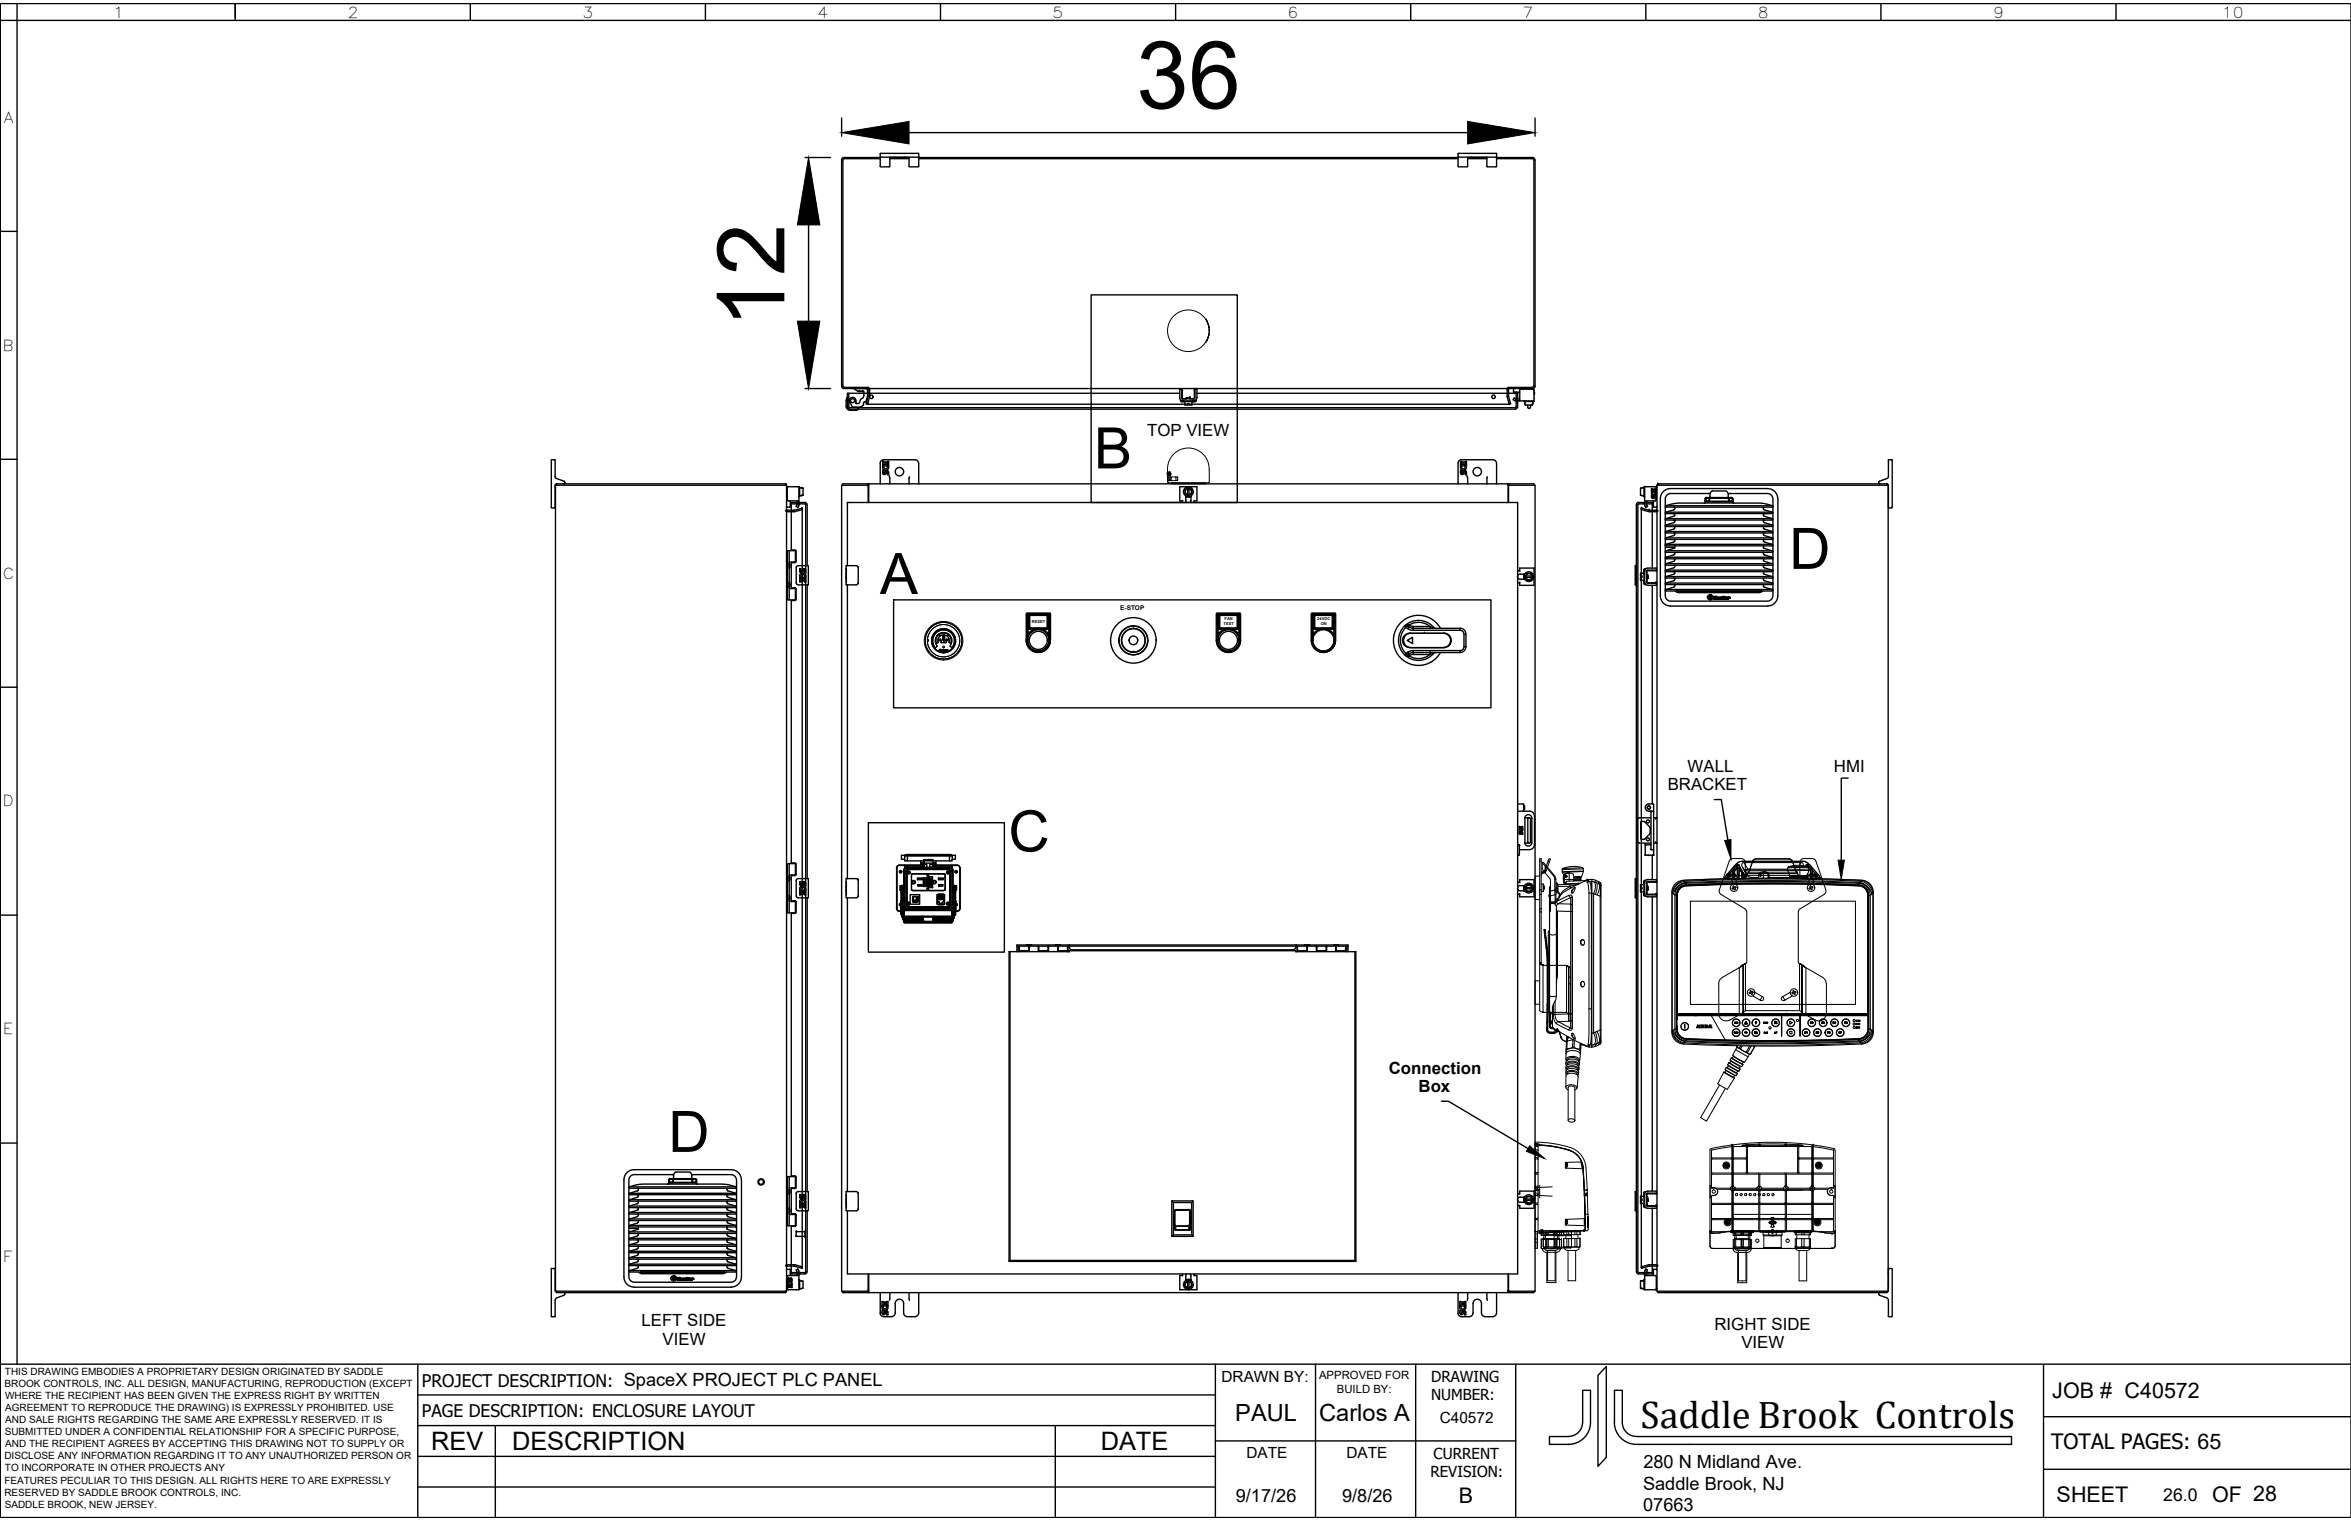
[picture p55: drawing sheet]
<svg xmlns="http://www.w3.org/2000/svg" width="432mm" height="279mm" viewBox="0 0 432 279" stroke-linecap="round" stroke-linejoin="round" font-family="sans-serif">
<defs><g id="words">
<g font-size="17.3">
<text x="208.7" y="19.9">36</text>
<text x="144.1" y="60.3" transform="rotate(-90 144.1 60.3)">12</text>
</g>
<g font-size="10.5">
<text x="200.9" y="86">B</text>
<text x="328.6" y="104.5">D</text>
<text x="161.6" y="109.1">A</text>
<text x="185.2" y="156.4">C</text>
<text x="122.7" y="211.6">D</text>
</g>
<text font-size="7.1" x="301.3" y="262.4">Saddle Brook Controls</text>
<g font-size="4.7">
<text x="79.2" y="266.3">REV</text>
<text x="94" y="266.4">DESCRIPTION</text>
<text x="202.2" y="266.3">DATE</text>
</g>
<g font-size="4.3">
<text x="226.9" y="261.1">PAUL</text>
<text x="242.3" y="261.1">Carlos A</text>
</g>
<g font-size="4">
<text x="376.9" y="256.8">JOB # C40572</text>
<text x="377.7" y="275.9">SHEET</text>
<text x="406.3" y="275.9">OF 28</text>
</g>
<g font-size="3.9">
<text x="376.7" y="266.3">TOTAL PAGES: 65</text>
<text x="267.9" y="276.1">B</text>
</g>
<g font-size="3.3">
<text x="301.8" y="269.6">280 N Midland Ave.</text>
<text x="227" y="275.9">9/17/26</text>
<text x="246.5" y="275.9">9/8/26</text>
<text x="301.8" y="273.6">Saddle Brook, NJ</text>
<text x="301.8" y="277.6">07663</text>
</g>
<g font-size="3.2">
<text x="77.5" y="254.8">PROJECT DESCRIPTION: SpaceX PROJECT PLC PANEL</text>
<text x="77.5" y="260.2">PAGE DESCRIPTION: ENCLOSURE LAYOUT</text>
<text x="397.3" y="275.7">26.0</text>
</g>
<g font-size="3.1">
<text x="210.7" y="80.1">TOP VIEW</text>
<text x="310" y="141.9">WALL</text>
<text x="336.8" y="141.9">HMI</text>
<text x="306.3" y="145.2">BRACKET</text>
<text x="255.1" y="197.3">Connection</text>
<text x="260.5" y="200.6">Box</text>
<text x="117.8" y="243.7">LEFT SIDE</text>
<text x="314.9" y="244.3">RIGHT SIDE</text>
<text x="121.7" y="247">VIEW</text>
<text x="319.8" y="247.6">VIEW</text>
</g>
<g font-size="2.8">
<text x="20.8" y="3.2">1</text>
<text x="63.9" y="3.2">2</text>
<text x="107" y="3.2">3</text>
<text x="150.2" y="3.2">4</text>
<text x="193.3" y="3.2">5</text>
<text x="236.5" y="3.2">6</text>
<text x="279.7" y="3.2">7</text>
<text x="322.9" y="3.2">8</text>
<text x="366" y="3.2">9</text>
<text x="408.1" y="3.2">10</text>
<text x=".7" y="22.5">A</text>
<text x=".5" y="64.4">B</text>
<text x=".5" y="106.3">C</text>
<text x=".5" y="148.1">D</text>
<text x=".6" y="190">E</text>
<text x=".6" y="231.9">F</text>
<text x="224.3" y="253.8">DRAWN BY:</text>
<text x="262.8" y="253.9">DRAWING</text>
<text x="262.8" y="257.2">NUMBER:</text>
<text x="264.4" y="261.4">C40572</text>
<text x="228.9" y="267.9">DATE</text>
<text x="247.3" y="267.9">DATE</text>
<text x="263.3" y="267.9">CURRENT</text>
<text x="262.7" y="271.4">REVISION:</text>
</g>
<g font-size="2.1">
<text x="242.3" y="253.3">APPROVED FOR</text>
<text x="245.5" y="255.8">BUILD BY:</text>
</g>
<g font-size="1.8">
<text x=".8" y="254.8">BROOK CONTROLS, INC. ALL DESIGN, MANUFACTURING, REPRODUCTION (EXCEPT</text>
<text x=".9" y="252.6">THIS DRAWING EMBODIES A PROPRIETARY DESIGN ORIGINATED BY SADDLE</text>
<text x=".9" y="257">WHERE THE RECIPIENT HAS BEEN GIVEN THE EXPRESS RIGHT BY WRITTEN</text>
<text x=".9" y="263.7">SUBMITTED UNDER A CONFIDENTIAL RELATIONSHIP FOR A SPECIFIC PURPOSE,</text>
<text x="1" y="259.2">AGREEMENT TO REPRODUCE THE DRAWING) IS EXPRESSLY PROHIBITED. USE</text>
<text x="1" y="261.4">AND SALE RIGHTS REGARDING THE SAME ARE EXPRESSLY RESERVED. IT IS</text>
<text x=".8" y="268.1">DISCLOSE ANY INFORMATION REGARDING IT TO ANY UNAUTHORIZED PERSON OR</text>
<text x="1" y="265.9">AND THE RECIPIENT AGREES BY ACCEPTING THIS DRAWING NOT TO SUPPLY OR</text>
<text x=".8" y="272.5">FEATURES PECULIAR TO THIS DESIGN. ALL RIGHTS HERE TO ARE EXPRESSLY</text>
<text x=".8" y="274.7">RESERVED BY SADDLE BROOK CONTROLS, INC.</text>
<text x=".9" y="270.3">TO INCORPORATE IN OTHER PROJECTS ANY</text>
<text x=".9" y="276.9">SADDLE BROOK, NEW JERSEY.</text>
</g>
<text font-size="1.2" x="205.7" y="112">E-STOP</text>
<g font-size=".7">
<text x="224.9" y="114">FAN</text>
<text x="241.9" y="113.9">24VDC</text>
<text x="189.5" y="114.4">RESET</text>
<text x="224.7" y="114.9">TEST</text>
<text x="242.6" y="114.7">ON</text>
</g>
</g></defs>
<!-- layer: WIRES -->
<path d="M0 .7v278.1" fill="none" stroke="#000" stroke-width=".25"/>
<!-- layer: 0 -->
<g fill="none" stroke="#000" stroke-width=".25">
<path d="M0 .7h431.8v278.1h-431.8zM0 3.7h431.8M3.1 .7v249.9M43.2 .7v3M86.4 .7v3M129.6 .7v3M172.7 .7v3M215.9 .7v3M259.1 .7v3M302.3 .7v3M345.5 .7v3M388.6 .7v3"/>
<path d="M154.8 29.4v41.5M155.1 29.1l-.3 .3M155.1 29.1h6.6M161.6 28.8l.1 .1h7v-.1M161.7 28.9h-6.6l-.5 .2v.3v41.6M161.7 28.2l-.1 2.3 .2 .1h1.6v-1.7M161.8 28.2h6.9M163.4 29.1h3.6M163.4 28.9h3.6M164.1 28.9h.1M166.2 28.9h.1M168.6 28.2h.1v2.4h-1.7v-1.7"/>
<path d="M168.7 29.1h99.1M168.7 28.9h99.1M267.8 28.8l.1 .1h6.9l.1-.1M267.9 28.2l-.1 2.3 .1 .1h1.6l.1-1.7M267.9 28.2h6.9M269.6 29.1h3.5M269.6 28.9h3.5M270.3 28.9h.1M272.4 28.9h.1M273.1 28.9v1.6M274.8 28.2h.1l-.1 2.4h-1.6l-.1-.1M274.9 29.1h6.5"/>
<path d="M274.9 28.9h6.6M281.4 29.1l.3 .3M281.4 28.9l.5 .2v.3v41.6M281.7 29.4v41.5M0 42.5h3.1M200.4 54.2h26.8v38.1h-26.8zM154.6 71v.2l.4 .2h4.4v-.2h-4.3M154.8 70.9l.3 .2M159.3 71.4l.1 .1M159.4 71.5v.7M159.6 71.4h117.4M217 73l.2 .3"/>
<path d="M217 73v-1.5h-.3v1.5a.58 .58 0 0 0 .5 .6M217.1 71.5l.1 .2M217.1 71.4v1.8M217.1 73.6h2.3M217.2 73.3h2.1M217.3 73.2v.1M217.4 73.6v.2M217.6 73.8v.6M217.8 73.3h.1M218.5 73.1l-.4 .1M218.5 73h.1M218.5 73l-.6 .1"/>
<path d="M218.5 73.1h.1M218.6 73.1l-.7 .1M218.6 73.2v-.2h-.7l-.1 .3M218.6 73.2h.1M218.6 73.2l.1 .1M218.6 73.1h-.1M218.9 73.8v.6h-.5v-.3h-.3v.3l-.5-.1M219.1 73.6v.2h-1.7M219.2 73.2v.1M219.3 73.3l.2-.3v-1.5h.3v1.5a.58 .58 0 0 1-.5 .6M219.3 73.2h.1M219.4 73.2h-.1"/>
<path d="M219.4 71.5h.1M219.4 71.5l-.1 .2M219.4 71.4v1.8M277.1 71.5v.7M277.2 71.4l-.1 .1M278 71.5v.5h1.1M278.1 71.4l-.1 .1M279.3 71.5l-.2 .2M279.3 71.5h2.2M279.9 73.6v.2h1.8v-.2M280.1 73.8v.3M280.1 74.3h1.4"/>
<path d="M280.1 74.1v.3v-.3M280.6 74.8l.2 .2 .3-.2M280.6 74.4v.4M281.1 74.4v.4M281.4 71.2h-4.3v.2h4.4M281.5 74.1v.3v-.3M281.5 71.4l.2 .3v1.9h-2.6v-1.9M281.5 71.5l.2 .2M281.5 73.8v.3M281.7 70.9l-.3 .2M281.7 73.2h.1M281.9 71l-.2 .3-.2 .1"/>
<path d="M0 84.4h3.1M101.2 93.2l.7 .1M101.9 84.4l.1 .1v3.1M101.9 84.5h-.7l.1 8.7M101.9 87.6l.3 .3 1.4 .5 .1 .2M102 93.2l-.1 .1M102 89.2v4M102 92.6h.1M102 90.5h.1M102.2 88.9l-.3 .3M103.7 88.6l-.2 .3M144.3 89l.1 .1"/>
<path d="M144.3 89v-.1h-42.1v.2M144.3 89h.1M144.4 93.6l.2 .1h.7M144.5 93l.1 .2 .5-.1M144.5 89.1h-42.5v148.1h42.5M144.5 89.1v148.1M144.6 89.6l.2-.2h1.9v2.6h-1.9M144.6 91.8l.2 .2M144.6 89.6v2.2M144.7 89.4l-.2 .3M145.1 92v1.1M146.3 89.4h.1"/>
<path d="M146.7 91.2h.2M146.8 89.4l-.1 .1M146.8 89.5h.1M146.8 89.4l.1 .1M146.9 89.5v1.7M146.9 89.6l.3 .1M147.2 91h.2h-.2M147.2 89.7h.2h-.2M147.2 91l-.3 .1M147.4 89.7h.1M147.5 89.7l-.1 1.3M154.8 89.1v-.2h126.9v.2"/>
<path d="M159.2 89.1l.2 .2v3M159.4 89.1l.1-.2 .1 3.4M159.4 89.1l.1 .1M159.4 89.1h-4.8v148.1l4.8-.1v-3.1M159.5 89.2h.1M161.6 88.8l.1 .1M161.7 85.1v3.8M162.1 86.9a.33 .33 0 0 0 .3 .3 .33 .33 0 0 0 .3-.3M162.1 85.6h.9h-.1M162.1 85.6v-.8h.2v.5h.3v-.4h.2v.4h.2v-.5h.2v.8M162.2 85.6l.1 .1M162.5 86.7a.33 .33 0 0 1 .4-.3 .33 .33 0 0 1 .3 .3"/>
<path d="M162.6 86.7l-.1 .2-.1 .1-.1-.6h-.2v.5M162.9 86.6l.1 .1M162.9 86.6l-.1 .1v.3M162.9 85.6a.33 .33 0 0 1-.2 .5 .33 .33 0 0 1-.3-.4M163 86.7v.5h.2v-.5M163.2 85.6h.1M163.2 85.6a.56 .56 0 0 1-.5 .8 .56 .56 0 0 1-.6-.8M163.3 87.6h.1M163.3 87.6l.1 1.3M163.4 88.8l-.1 .1M166.9 88.8l.1 .1M167 87.6v1.3"/>
<path d="M168.1 84.5a.65 .65 0 0 1 .6 .6M168.1 84.5h-5.8a.65 .65 0 0 0-.7 .6M168.7 88.8l-.1 .1M168.7 85.1v3.8M217.1 92v.3M217.3 92h-.6v-2.6h3.1v2.6h-.5M217.6 90v.7M217.7 90h.1M217.7 90v.7M217.7 90.7h.1M217.7 90.7l.4 .2M217.8 91.1v.9l.1 .3"/>
<path d="M217.8 91.3h.4M217.8 91.2l.1 .1M217.8 91.1l.6 .2M218.1 89.8l-.4 .2M218.1 89.7v1.3M218.2 89.4h.1M218.2 89.6l-.6 .4M218.3 89.6l.6 .3M218.3 89.6h-.1M218.3 91.3h.4M218.4 89.7v1.3M218.4 89.8l.4 .3"/>
<path d="M218.4 91.2v.1M218.7 91.2l-.1 .1M218.7 91.1l-.3 .1M218.7 91.1v.9l-.1 .3M218.8 90.6l-.4 .2M218.8 90.1v.5M218.8 90.6v.1M218.8 90v.1M218.9 89.9v.1M218.9 90v.7l-.6 .3-.7-.3M219.4 92v.3M267.8 85.1a.65 .65 0 0 1 .6-.6h5.8a.65 .65 0 0 1 .6 .6"/>
<path d="M267.8 88.8l.1 .1M267.8 85.1v3.8M268.3 85.6l.2 .1M268.5 86.9v-.5h-.3v.5a.33 .33 0 0 0 .3 .3 .33 .33 0 0 0 .4-.3M268.7 86.9l-.1 .1-.2-.1M268.7 86.7a.33 .33 0 0 1 .3-.3 .33 .33 0 0 1 .3 .3M268.7 86.7v.2M269.1 86.7l-.2-.1v.4M269.1 86.7v.5h.2v-.5M269.3 85.6h.1M269.3 85.6v-.8h-.2v.5h-.2v-.4h-.2v.4h-.2v-.5h-.3v.8h1h-.1a.33 .33 0 0 1-.3 .5 .33 .33 0 0 1-.3-.4M269.3 85.6a.56 .56 0 0 1-.5 .8 .56 .56 0 0 1-.5-.8"/>
<path d="M269.5 87.6h.1M269.5 87.6l.1 1.3M269.6 88.8l-.1 .1M273.1 88.8l.1 .1M273.2 87.6l-.1 1.3M274.9 85.1v3.8M274.9 88.8l-.1 .1M277 89l.1-.1-.1 .3M277 89h.1M277 89.2h.1M277 89v3.3M277.1 92.3v-3.1l4.8-.1v148.1l-4.8-.1v-3.1"/>
<path d="M301.3 89.7v1.3M301.3 91l.6 .1M301.9 91.2h.2M301.9 89.5h.2M301.9 89.6l-.6 .1M301.9 89.5v1.7M302.5 89.4h.1M303.3 89.8h.2v.4h.2v-.3h.1v.3h.2v-.4h.1v.6a.41 .41 0 0 1-.4 .6 .41 .41 0 0 1-.3-.6l.4 .4 .2-.4h-.7zM303.3 91.4v-.4h.2v.4M303.6 91.3h-.1M303.7 92v1.1M303.8 91.2l-.1 .3-.2 .1-.2-.3"/>
<path d="M303.9 91.2l.1 .4h.1v-.4M303.9 91.1l-.1 .1M304 89.4l.2 .2v2.2l-.2 .2M304.1 90.4h.1M304.1 91.2l-.2-.2-.2 .1v.3M304.3 93l-.1 .2-.5-.1M304.3 89.7l-.2-.3h-2v2.6h1.9M304.3 89.1h42.5v148.1h-42.5zM304.3 93.6l-.1 .1h-.7M304.5 88.9l-.1 .2M304.5 88.9h.1M304.5 88.9h42.1v.2"/>
<path d="M304.5 88.9v.2M345.1 88.6l.2 .3M346.6 88.9l.2 .3M346.8 92.6h.1M346.8 90.5h.1M346.8 93.2l.1 .1 .6-.1M346.8 84.5l.6-.1 .1 .1v8.7M346.8 84.5v3.1M346.8 89.2v4M346.8 87.6l-.2 .3-1.4 .5-.1 .2M164.1 110.2h109.7v19.8h-109.7zM257.8 117.9v.3h.1"/>
<path d="M257.9 117.1h-.1v.3M258 115l.2 .3 .2-.3 .4 .2-.2 .3M258 115a3.7 3.7 0 0 0 0 5.3M258 115a3.7 3.7 0 0 1 5.4 .3M258.4 114.9l-.4 .1M258.4 115h.1M258.4 117.6l1-.5v1.1zM258.6 119.8l.9-.3h8.7a.69 .69 0 0 0 .7-.7v-2.3a.72 .72 0 0 0-.7-.7h-8.7l-.5-.1-.8-.4a3.5 3.5 0 0 0 .2 5M258.6 119.8l-.6 .5 .3 .2h.4M258.6 119.8l.2 .3-.4 .2M258.6 115.1h.1M258.7 114.8l-.7 .2"/>
<path d="M258.7 114.8l-.3 .2M258.7 114.8h.1M258.8 115.2l.7 .2M258.8 114.8l.2 .1-.2 .3M258.8 114.8a3.3 3.3 0 0 1 3.8 .3M258.8 114.8l-.2 .3M258.9 116.3a1.32 1.32 0 0 0-1.3 1.3 1.32 1.32 0 0 0 1.3 1.4h6.3M258.9 116.3h6.3M259 114.9l.5 .2M259.1 116.3a1.3 1.3 0 0 0-1.3 1.3 1.3 1.3 0 0 0 1.3 1.3M259.5 119.9l-.7 .2M259.5 119.5v.4h8.7v-.4"/>
<path d="M259.5 115.8v-.4h8.7v.4M259.5 119.9v.3h3.1M261.6 116.3h.1M261.6 119h.1M262.6 115.4h.1M262.6 115.1l1 .3M262.6 119.9h.1M262.6 115.1h-3.1v.3M262.6 115.1v.3M262.6 119.9v.3M263.3 115.3l.1 .1M263.4 120a3.7 3.7 0 0 1-5.4 .3"/>
<path d="M263.5 119.9l-.9 .3M263.6 119.9h-.1M264.6 115.4a4.6 4.6 0 0 0-7-1.3 4.6 4.6 0 0 0 0 7.1 4.6 4.6 0 0 0 7-1.3M265.1 116.3a1.3 1.3 0 0 1 1.3 1.3 1.3 1.3 0 0 1-1.3 1.3M265.2 116.3a1.32 1.32 0 0 1 1.4 1.3 1.32 1.32 0 0 1-1.4 1.4M266 116.6v.1M266 118.6v.1M266.4 117v.2M266.4 118.1v.2M268.2 115.4a1.07 1.07 0 0 1 1 1.1M268.9 116.5h.3v2.3h-.3M269.2 118.8a1.07 1.07 0 0 1-1 1.1"/>
<path d="M278.7 106.1l.3 .3h1M278.7 107h.4M278.7 104.8h.4M279.1 104.9v-.5h2.6v3.1h-2.6v-.6M279.8 106.3l.1 .1M279.9 105.5v.4M279.9 106v.4M279.9 105.5l-.1 .1M279.9 106.1l.1 .3M280 105.5l-.2 .4 .1 .2M280 105.5h-1l-.3 .3M280.1 105.9h.1"/>
<path d="M280.1 106l.3 .6M280.1 106.1h1.4M280.1 105.8h1.4M280.3 106.1l.2 .4M280.4 106.6h.1M280.4 105.3l-.3 .6M280.4 106.6h.8M280.4 105.3h.8M280.5 105.4h.1M280.5 105.4l-.2 .4M280.5 106.5h.1M280.5 106.5h.6"/>
<path d="M281.1 105.4h-.6M281.1 106.5h.1M281.1 105.4l.2 .4M281.1 105.3v.1M281.2 105.3l.3 .6M281.3 106.1l-.2 .4M281.5 105.9h.1M281.5 106l-.3 .6M281.7 105.9v.1M301.3 106.6h.6M301.9 106.8h.2M301.9 105.3h-.6v.5h.3v.3h-.3v.5"/>
<path d="M302 105l-.1 .1M302 105l.1 .1M302 105.1h-.1v1.7M302.1 106.9a.58 .58 0 0 0 .6 .6M302.1 107h.1M302.1 104.8h.1M302.1 104.8v2.2M302.4 106.9l.3 .2M302.4 106.8v.1M302.4 105h.1M302.5 105.5l.2 .1v.7h-.2M302.5 106.9h.1"/>
<path d="M302.5 104.9v2.1M302.5 107h.1M302.5 107h1.8M302.5 104.8h1.8M302.5 106.3h.1M302.5 106.3v.1M302.6 105.8v.4M302.6 105.6v.7M302.6 106.2v.1M302.6 105.6l.1 .6M302.7 104.4a.58 .58 0 0 0-.6 .5M302.7 104.7l-.3 .2"/>
<path d="M302.7 106.2h.1M302.7 107.1h1.5v.4h-1.5M302.7 104.4h1.5v.3h-1.5M304.1 107h.1M304.2 104.8l-.1 .1M304.2 107h.1M0 126.2h3.1M258 120.3h.4M258.4 120.3h.1M258.4 120.3l.3 .2M258.6 120.2h.1M258.6 120.2l.2 .3"/>
<path d="M258.8 120.1l.2 .3-.2 .1M258.8 120.5h-.1M259.5 120.2l-.5 .2M262.6 120.2a3.3 3.3 0 0 1-3.8 .3M159.5 151.1h25v23.8h-25zM165.1 159l-.4 .3 .1 7.7M165.1 159h4M166 159.9v3M166 159.9h.1M166 159.9l.1 2.9zM166.2 159.5l-.2 .4M166.2 157.2h.5v.9h-.5z"/>
<path d="M166.2 159v.5zM166.2 157.1h-.6v.7h.6M166.4 157l-.3 .2M166.4 157h.3M166.5 160v.1M166.6 159.4l-.4 .2-.1 .3M166.6 159.4l-.4 .3v.2M166.6 159.3l-.4 .1M166.6 159.4h7.8zM166.6 159.3v.1M166.6 159.4h7.8M166.6 159.3h2.5"/>
<path d="M166.7 157h7.7v.2h-7.7zM166.7 158.1h3M166.8 159.7l-.3 .3v6.3l.2 .2 .4 .1M166.9 159.6l-.4 .3v.2M166.9 159.6l-.4 .2-.1 .3M166.9 159.7l-.3 .1M166.9 159.6l7.2 .1zM166.9 159.7h6.9M167.1 157h6.8M167.1 157h-.6M167.1 157h.1M169.1 158.9h-3.9a.55 .55 0 0 0-.5 .6v7.3a.65 .65 0 0 0 .8 .6"/>
<path d="M169.1 158.1v.4h.6v-.4M169.1 158.8v.5h.3v-.5M169.1 159.3h-2.5l-.4 .2M169.1 158.8h.6M169.1 158.5v.3M169.5 158.8v.5h.3v-.5M169.7 158.5l-.4 .1v.1h.4M169.7 158.8h.5v.6h.6v-.6h.6M169.7 158.3h.1M169.7 158.6v.2M169.7 158.4h.1M169.7 157.9h1.7v.2h-1.7z"/>
<path d="M169.7 158.3v-.2v.5l1.7-.1M169.8 159.3h.4M171.2 159.3h-.4M171.3 158.8v.5h.2v-.5M171.4 158.6h.3v.1h-.3M171.4 158.8h.5M171.4 158.5v.3M171.6 158.8v.5h.3v-.5M171.9 158.9h3.9a.58 .58 0 0 1 .5 .6M171.9 158.1v.4h-.5v-.4h3M171.9 159.3l2.5 .1M171.9 159h3v.5"/>
<path d="M171.9 158.5v.3M171.9 159.3h2.5M173.8 159.7h-6.6M173.8 159.7h.1M173.9 157h.6M174.1 159.6l.2 .1 .3 .4M174.1 159.7h-.3M174.2 159.7l.3 .3v6.3l-.2 .2-.4 .1M174.2 159.7h.1M174.4 157.2h.5v.9h-.5zM174.4 157h.2M174.4 159.4l.4 .3v.2"/>
<path d="M174.4 159.4l.3 .1 .2 .4M174.4 159.4h.3l.2 .5M174.4 159.3l.4 .1M174.4 159.8l-.3-.2 .2 .1 .2 .4M174.4 159.3l.5 .2M174.5 160v.1M174.6 157l.3 .2M174.9 159.5l.1 .4v2.8M174.9 157.1h.6v.7h-.6M174.9 159.9v6.5zM174.9 159.5v-.5h1l.4 .3v7.7M174.9 159.5h.1"/>
<path d="M174.9 159.5l.1 .4M174.9 159.9v6.5M174.9 159.9h.1M175 159.9v2.8M176.4 159.5v7.3M280.1 150.2h.8M280.8 150.2l-.2 .2v4.3l.2 .2M280.9 150.2l.2 .2v4.3l-.2 .2h-.8M301.6 150.9l-.3 .2v2.9l.3 .2M301.6 150.9l.5 .1 1 1.1M302.1 154.1l-.5 .1M303.1 153l-1 1.1"/>
<path d="M303.1 152.1v.9M303.2 150.2h-2.1l-.4 .2v.3v3.9l.4 .3h2.1M303.7 150.2h.6l-.3 .2M304 154.7l.3 .2h-.6M314.9 146.9h1.2l1.3 7.4M339.4 142.9h-1.2v15.1M0 168.1h3.1M164.7 167l.4 .3M165.1 167.3h.4M165.3 163.5v.1M165.3 162.8v.7M165.3 162.7v.1"/>
<path d="M165.4 162.8v.8M165.4 162.8h.2M165.4 166a.18 .18 0 0 0-.2 .2 .18 .18 0 0 0 .2 .1M165.4 165.9l-.2 .3 .2 .2M165.4 165.6l.1 .1M165.4 166.4l.3 .1v.1M165.4 167.1l.1 .9h.2M165.5 166.2l-.1 .1M165.5 162.8v.7M165.5 165.5v2.5M165.5 162.8v1.1M165.6 165.6v.7"/>
<path d="M165.6 164.3h.1M165.6 163.9h.1M165.6 163.3v-.7h.2v.7M165.6 163.6l.1 .6M165.6 164.1h.1M165.6 163.6h-.2M165.6 165h.2M165.6 165.1h.2M165.6 163.8h.1M165.7 166.6h.4M165.7 166.6h.4l.2 .3 .3 .1M165.7 166.7h.4"/>
<path d="M165.7 166.7h.1M165.7 166.7h.4l.5 .4 7.8-.1M165.7 166.8h.4M165.7 166.8h.1M165.7 166.9h.4M165.7 166.9h.1M165.7 167h.4M165.7 167h.1M165.7 167.1h.4M165.7 167.1h.1M165.7 167.2h.4M165.7 167.2h.1"/>
<path d="M165.7 167.3h.4M165.7 167.3h.1M165.7 167.4h.4M165.7 167.4h.1M165.7 167.5h.4M165.7 167.5h.1M165.7 167.6h.4M165.7 167.6h.1M165.7 167.7h.4M165.7 167.7h.1M165.7 167.8h.4M165.7 167.8h.1"/>
<path d="M165.7 167.9h.4M165.7 167.9h.1M165.7 168h.4M165.7 168h.1M165.7 168.1h.4M165.7 168.1h.1M165.7 168.2h.4M165.7 168.2h.1M165.7 167.3h9.6M165.7 168.3h.4M165.7 168.3h.1M165.7 168.4h9.6"/>
<path d="M165.7 168.3v.1M165.7 168.4h3.9M165.7 168.4l3.8 .1M165.7 168.4h.1M165.8 168.5h3.7M165.8 168.5h.1M165.8 168.6h3.7M165.8 165.6v.7M165.8 168.6h.1M165.8 163.5v2.9h-.2v-2.5h-.1v1.6h.1M165.8 163.5v-.2h-.2v.3M165.8 163.5h-.1v1h.1"/>
<path d="M165.8 163.6h.1M165.8 163.9h.1M165.8 168.7h3.7M165.8 168.7h.1M165.9 168.8h3.6M165.9 168.8h.1M165.9 168.9h3.6M165.9 168.9h.1M165.9 162.7h.1M165.9 169h3.6M165.9 169h.1M165.9 162.7v.1"/>
<path d="M165.9 163.6h.1M165.9 162.8v2.7h-.1M165.9 162.9h.1M165.9 163.4h.1M165.9 165.5h.2v1.1M166 169.1h3.5M166 169.1l3.5 .1zM166 162.7v.9M166 163.4v2.1M166 169.2h.1M166 162.7h.1M166 169.2h3.6"/>
<path d="M166 162.7l-.2 .1M166 169.2h3.5M166 163v.2M166 163.6h.1M166 169.2l3.7 .1M166 169.3h8.9M166 169.3h.1M166 163v.3M166 163.6l.1-.1v2.9l.1-6.5v6.5h-.1M166 163.5h.1M166 162.8h.1M166 163.6v1.9"/>
<path d="M166 169.4h.1M166.1 169.3h8.8M166.1 166.7h.1M166.1 166.8h.1M166.1 166.9h.1M166.1 167h.1M166.1 167.1h.1M166.1 167.2h.1M166.1 167.3h.1M166.1 167.4h.1M166.1 167.5h.1M166.1 167.6h.1"/>
<path d="M166.1 167.7h.1M166.1 167.8h.1M166.1 167.9h.1M166.1 168h.1M166.1 168.1h.1M166.1 168.2h.1M166.1 168.3h.1M166.1 169.4h.1M166.1 168.3h8.8M166.1 169.4h8.8M166.1 166.4l.1 .3 .4 .2M166.1 169.5h8.8z"/>
<path d="M166.1 169.5h8.8M166.2 167.3v-.5v.5M166.2 166.4v.2l.4 .3M166.4 166.2l.1 .3 .4 .2M166.5 166.2h.1M166.5 166.2v.2l.4 .3M166.5 163v.3zM166.5 160.1v6.1M166.5 166.2v.1M166.5 160.1h.1M166.5 163.9h.1M166.5 160.5h.1"/>
<path d="M166.5 162.5h.1M166.5 165.8h.1M166.6 166.5l.3 .1M166.6 166.9h7.8h-7.8M166.6 167h7.8zM166.6 166.9h.1M166.8 160.3h.1M166.8 160.2v.1M166.8 160.2l.1 .1zM166.8 166h.1M166.8 165.9v.1M166.8 165.9l.1 .1"/>
<path d="M166.8 160.3l.1 .1M166.8 166v.1M166.9 166v.1M166.9 160.1v.1M166.9 166h.1M166.9 160.3v.1M166.9 160.2v.1M166.9 166.1h.1M166.9 160.3h.1M166.9 165.9h-.1M166.9 160.2l.1 .1M166.9 165.9h.1"/>
<path d="M166.9 165.9v.1M166.9 160.2v.1zM166.9 166.7h7.2h-7.2M166.9 166.7h.1M167 165.9v.2M167 165.9l-.1 .1M167 160.3h.1M167 160.3h-.1M167.2 166.5l-.1 .1M167.2 164.3h1.7v1.8h-1.7zM167.2 166.6l6.9 .1M167.2 166.6l-.3 .1"/>
<path d="M167.2 166.6h.1M167.4 160.7l.1 2.8 5.9 .1 .2-.3M167.4 160.7h.1M167.4 163.4l.2 .2h5.8l.2-.2M167.6 161.8h.3h-.3v.5M167.6 162.3h.3zM167.6 165.4h.1v.3h-.1zM167.6 165.4v-.7h.1v.7M167.6 165.4h.7M167.6 161.8v.5M167.6 160.5l-.2 .2M167.7 164.7h.7v1.1h-.7z"/>
<path d="M167.8 165.4h.5v.3h-.5zM167.8 165.4v-.7h.5v.7M167.8 161.7a.29 .29 0 0 1 .3 .3 .29 .29 0 0 1-.3 .3M167.8 161.8l.3 .2-.3 .3M168.4 165.4h.1M168.4 165.4v.3v-.3M168.4 165.4v-.7v.7M168.5 161.3h.9v.3h-.9zM168.5 161.6h.9M168.5 161.3h.9M168.6 161.4v.1M168.6 165.5v.2z"/>
<path d="M168.6 165.6h.1M168.6 164.7v.1zM168.6 165.2l.1 .2h-.1zM168.6 162.5v.3zM168.6 162.5h.7v.3h-.7h.7M168.6 165l.1 .1h-.1zM168.7 165h.1M169.3 162.5v.2M169.3 162.5h-.7M169.4 161.4v.1M169.5 169.2l.1 .1M169.5 169.2h.1"/>
<path d="M169.5 168.5h.1M169.5 168.6h.1M169.5 168.7h.1M169.5 168.8h.1M169.5 168.9h.1M169.5 169h.1M169.5 169.1h.1M169.6 161.2h.7v1.6h-.7zM169.6 161.2l.1 .3h.6v-.3M169.6 168.4l-.1 .1M169.6 169.2l.1 .1M169.6 168.4h.1"/>
<path d="M169.6 169.2h.1M169.7 162.6h.6v.2M169.7 169.3h.1M169.7 161.5l-.1 1.3M169.7 169.3h1.6M169.7 161.5h.5v1h-.5zM169.8 162h.1zM169.8 161.8l.1 .1zM169.8 162.1h.1zM169.8 162.2h.1l-.1 .1zM170 162.2h.2zM170 161.9l.2 .1z"/>
<path d="M170 161.9l.2-.1zM170 162.1h.2zM170.3 161.5v1.1M170.5 161h.8v2h-.8zM170.5 161v2M170.6 162.8h.6l.1 .2M170.6 161.6h.6v.9h-.6zM170.6 162.5v.2h.6v-.2M170.6 161.6v-.2h.6v.2M170.7 161.7l.2 .1zM170.7 162.2h.2v.1zM170.7 162.1l.2 .1z"/>
<path d="M170.7 161.8l.2 .1zM170.7 162l.2 .1zM170.7 162.3h.1M171 162.1l.1 .1zM171 161.9l.1 .1zM171 161.8h.1l-.1 .1zM171 162.3l.1-.1v.1zM171 162l.1 .1h-.1zM171.1 161.8h.1M171.2 161.3v1.5M171.3 161l-.1 .3h-.6M171.3 168.4l.1 .1"/>
<path d="M171.3 169.3h.1M171.3 168.4h-1.7M171.4 168.4h.1M171.4 168.4l3.8 .1M171.4 169.2h.1M171.4 169.2h3.5M171.4 168.4h3.8M171.4 168.5h.1M171.4 169.2l-.1 .1M171.4 161.8h.3M171.4 162.3h.3M171.4 168.5h3.8"/>
<path d="M171.4 168.6h3.8M171.4 168.7h3.8M171.4 168.6h.1M171.4 168.7h3.7M171.4 168.7h.1M171.4 168.8h3.7M171.4 168.8h.1M171.4 168.9h3.7M171.4 168.9h.1M171.4 169h3.6M171.4 169h.1M171.4 169.1h3.6"/>
<path d="M171.4 169.2h3.6M171.4 169.1h.1M171.5 161.8v.5M171.7 161.7a.29 .29 0 0 1 .3 .3 .29 .29 0 0 1-.3 .3M171.7 161.8l.2 .2-.2 .3M171.7 161.8h-.3v.5h.3M172.1 165.7h.1M172.1 165h.1M172.1 164.6h1.4v1.5h-1.4zM172.3 165.1h1.1v.6h-.3l-.1 .3h-.4l-.1-.3h-.2zM172.3 166.1v.1h1v-.1M172.3 164.4v-.1h1v.1"/>
<path d="M172.3 164.4v.2h1v-.2M172.3 164.6h.1M172.3 164.4h1M172.4 161.3h.8v.3h-.8zM172.4 161.3v.3M172.4 161.5h.8M172.4 161.4h.8M172.4 162.5h.8v.3h-.8zM172.4 162.5v.3M172.4 164.8h.2h-.2l.2 .1h-.1zM172.5 162.7l.7 .1M172.5 165.1v.1z"/>
<path d="M172.6 165.1v.1v-.1M172.6 165.1v.1l.1-.1M172.7 164.8h.1v.1zM172.7 164.8l.1 .1zM172.7 165.1v.1l.1-.1v.1v-.1M172.8 164.8h.1M172.8 164.7l.1 .2zM172.9 165.1v.1v-.1M173 164.9h.1M173 165.1v.1v-.1M173.1 165.1v.1v-.1M173.1 164.9h.1z"/>
<path d="M173.1 162.5v.2M173.1 164.7v.2zM173.2 162.5h-.7M173.2 161.3v.3M173.3 164.6h.1M173.3 160.5l.3 .2M173.4 160.5l.2 .2M173.4 160.5h-5.8l-.2 .2M173.5 164.6v-.3h-.2v-.1h-1v.1h-.2v1.8M173.6 160.6v2.9M173.6 161.1h.1M173.6 162.9h.1"/>
<path d="M173.8 166.6h-6.6M173.9 166.5v.1M174 166h.1M174 160.2l.1 .1M174 166.1h.1M174 160.3h.1M174 160.2h.1M174.1 160.3l-.1 .1M174.1 165.9h.1M174.1 166.1h.1M174.1 166h-.1M174.1 165.9v.1"/>
<path d="M174.1 160.3h.1M174.1 166v.1M174.1 166h.1M174.1 160.3l.1 .1M174.1 160.3v.1M174.1 160.2h.1M174.1 160.1v.1M174.1 166v.1zM174.1 160.2v.1M174.1 166l.1 .1M174.2 160.2v.1M174.2 160.3v.1"/>
<path d="M174.4 166.5l-.3 .1M174.4 160l-.3-.3-7.4 .1-.1 .2v6.3l.3 .3h7.2l.3-.3M174.4 160v6.3M174.5 163.9h.1M174.5 160.5h.1M174.5 162.5h.1M174.5 165.8h.1M174.5 166.2v.1M174.5 160.1v6.1M174.5 166.2h.1M174.5 163v.3zM174.5 160.1h.1"/>
<path d="M174.5 166.2l-.2 .4-.2 .1M174.6 160.1v6.1M174.6 166.2l-.3 .4-.2 .1M174.8 166.9l-.4 .1M174.8 166.4l-.2 .4-.2 .1M174.9 166.8l-.5 .2M174.9 166.8v.5M174.9 166.8l-.1 .1M174.9 166.6l-.5 .3M174.9 166.4l-.2 .5h-.3M174.9 166.6h.4M174.9 166.7h.4"/>
<path d="M174.9 166.7h.1M174.9 166.8h.4M174.9 166.8h.1M174.9 166.9h.4M174.9 166.9h.1M174.9 167h.4M174.9 167h.1M174.9 167.1h.4M174.9 167.1h.1M174.9 167.2h.4M174.9 167.2h.1M174.9 167.3h.4"/>
<path d="M174.9 167.3h.1M174.9 167.4h.4M174.9 167.4h.1M174.9 167.5h.4M174.9 167.5h.1M174.9 167.6h.4M174.9 167.6h.1M174.9 167.7h.4M174.9 167.7h.1M174.9 167.8h.4M174.9 167.8h.1M174.9 167.9h.4"/>
<path d="M174.9 167.9h.1M174.9 168h.4M174.9 168h.1M174.9 168.1h.4M174.9 168.1h.1M174.9 168.2h.4M174.9 168.2h.1M174.9 168.3h.4M174.9 168.3h.1M174.9 169.4h.1M174.9 166.5v.1M174.9 166.8v.1"/>
<path d="M174.9 163.5l.1 .1M174.9 169.2l-3.6 .1M175 169.2h.1M175 165.5h.1M175 169.1h.1M175 163.5l.1 .1M175 163.6h.1M175 163.4l.1 .2M175 162.7l-.1 .1M175 163.6v1.9M175 162.7h.1M175 169h.1"/>
<path d="M175 162.7l.2 .1M175.1 162.8v1.1M175.1 163.6h.1M175.1 162.7l-.1 .2M175.1 162.7l-.1 .1M175.1 168.9h.1M175.1 162.7h.1M175.1 168.8h.1M175.1 162.7v.1M175.2 168.7h.1M175.2 168.6h.1M175.2 164.2h.1"/>
<path d="M175.2 163.8h.1M175.2 165.6v.7M175.2 168.5h-3.8M175.2 168.5h.1M175.2 164.3h.1M175.2 163.6v-.3h.2v.3h.2M175.2 163.3v-.7h.2v.7M175.2 163.6v.3M175.2 165h.2M175.2 165.1h.2M175.2 168.4h.1M175.3 168.3v.1"/>
<path d="M175.3 168.3h.1M175.3 166.7h.1M175.3 166.8h.1M175.3 166.9h.1M175.3 167h.1M175.3 167.1h.1M175.3 167.2h.1M175.3 167.3h.1M175.3 167.4h.1M175.3 167.5h.1M175.3 167.6h.1M175.3 167.7h.1"/>
<path d="M175.3 167.8h.1M175.3 167.9h.1M175.3 168h.1M175.3 168.1h.1M175.3 168.2h.1M175.4 164.5h-.2v-1h.2v2.9h-.2v-2.5h-.1v1.6h.1M175.4 163.9h.1v1.6h-.1M175.4 162.8h.2M175.5 165.5l.1 1.6M175.5 165.7v.6M175.5 166.5v1.5h-.2M175.5 162.8v1.1"/>
<path d="M175.5 166.5h-.2v.1M175.5 167.3h.4M175.5 162.8v.7M175.5 165.6v.1M175.5 167.1v.9M175.5 166l.3 .2-.3 .2M175.5 166l.3 .2-.3 .1M175.6 162.7l.1 .8M175.6 162.8v.8M175.7 163.5l-.1 .1M176.3 167l-.4 .3M176.3 166.8a.66 .66 0 0 1-.8 .6"/>
<path d="M186.8 174.8v-1.2h60.8v1.2M186.8 173.8h3.9M187 173.8v1M187.2 174v.4M187.2 173.8v1M188.5 173.6h.9M188.7 174.7h.1M189 174.6h.1M189 173.8v.9h-1.8M189 174.4h.1M189 174h.1M190.7 173.8h1.8"/>
<path d="M190.7 173.8v.9h1.9v-.9M190.7 174.4h.1M190.7 174h.1M190.8 173.8v.9h1.7v-.9M192.5 174.4h.1M192.5 174h.1M192.5 173.8h1.8M193.8 173.6h1M194.3 173.8h1.8M194.3 174.6h.1M194.3 173.8v.9h1.8M194.3 174.4h.1"/>
<path d="M194.3 174h.1M194.6 174.7h.1M196.1 174v.4M196.1 173.8v1M196.3 173.6v.2h-.2M196.3 174.8h.1M196.3 174.8h-11v56.9h63.7v-56.9h-11M196.4 174.8h.1M196.4 174.8h-.1M196.4 173.6l.1 .6 .3 .3M196.4 174.8v-.2h41.6v.2M196.9 174.5h40.6"/>
<path d="M238 174l-.3 .4-.2 .1M238 174.8h.1M238 173.6v.4M238.1 173.6v.2h2M238.3 174v.4M238.3 173.8v1M239.6 173.6h.9M239.7 174.7h.1M240.1 174.6h.1M240.1 173.8v.9h-1.8M240.1 174.4h.1M240.1 174h.1"/>
<path d="M240.1 173.8h1.7M241.8 173.8h1.8M241.8 173.8v.9h1.8v-.9M241.8 174.4h.1M241.8 174h.1M241.9 173.8v.9h1.7v-.9M243.6 174.4h.1M243.6 174h.1M243.6 173.8h1.7M244.9 173.6h.9M245.3 173.8h1.8M245.3 174.6h.1"/>
<path d="M245.3 173.8v.9h1.8M245.3 174.4h.1M245.3 174h.1M245.4 173.8v.9h1.7M245.7 174.7h.1M247.1 174v.4M247.1 173.8h.5M247.1 173.8v1M247.4 173.8v1M278.7 163.3l.5 .3M278.7 164.3h.4M278.7 162.1h.4"/>
<path d="M279.1 162.2v-.6h2.6v3.1h-2.6v-.5M279.2 163.6h.8M279.8 163.5l.1 .1M279.9 162.7v.4M279.9 163.2v.4M279.9 162.7l-.1 .1M280 162.7l-.2 .4 .2 .5M280 162.7h-1l-.3 .3M280.1 163.1v.1M280.1 163.2l.3 .6M280.1 163.3h1.4M280.1 163h1.4"/>
<path d="M280.3 163.3l.2 .4M280.4 163.8h.1M280.4 162.5l-.3 .7M280.4 163.8h.8M280.4 162.5h.8M280.5 162.6h.1M280.5 162.6l-.2 .4M280.5 163.7h.6M280.5 163.7h.1M281.1 162.6h-.6M281.1 163.7h.1M281.1 162.6l.2 .4"/>
<path d="M281.1 162.6h.1M281.2 162.5l.3 .7M281.2 163.8h.1M281.3 163.3l-.2 .4M281.5 163.1v.1M281.5 163.2l-.3 .6M281.7 163.1v.1M301.3 163.8h.6M301.9 164h.2M301.9 162.3h.2M301.9 162.5h-.6v.5h.3v.3h-.3v.5M301.9 162.3v1.7"/>
<path d="M302.1 164.2a.58 .58 0 0 0 .6 .5M302.1 164.3h.1M302.1 162.1h.1M302.1 162.1v2.2M302.4 164.2l.3 .2M302.4 164.1h.1M302.4 162.2h.1M302.5 162.8h.1M302.5 162.8h.2v.7h-.2M302.5 164.1h.1M302.5 164.2h.1M302.5 164.2v.1"/>
<path d="M302.5 163.5h.1M302.5 163.5v.1M302.5 164.3h1.8M302.6 163v.4M302.6 162.8v.7M302.6 163.4h.1M302.6 163.4v.1M302.6 162.8l.1 .6M302.7 161.6a.58 .58 0 0 0-.6 .5M302.7 161.9l-.3 .2M302.7 163.4h.1M302.7 164.4h1.5v.3h-1.5"/>
<path d="M302.7 161.6h1.5v.3h-1.5M304.1 164.2h.1M304.1 164.2l.1 .1M304.2 162.1h-.1M304.2 164.3h.1M304.3 162.1h-1.8v2.1M0 210h3.1M264.7 202.3h1.3l14.6 8.7M278.7 219.3h.4M279.1 219.4v-.6h2.6v3.2h-2.6v-.6M279.2 219.9l-.5 .3M279.2 219.9h.8"/>
<path d="M279.9 219.9v.4M279.9 219.9l-.1 .1M280 219.9l-.2 .4 .2 .6M280.4 219.7l-.3 .7 .3 .6M280.4 219.8h.8M280.5 219.8v.1M280.5 219.9l-.2 .4M281.1 219.8l-.6 .1M281.1 219.8l.2 .5M281.1 219.8h.1M281.2 219.7h.1M281.2 219.8l.3 .6"/>
<path d="M301.3 219.7v.6h.3v.2h-.3v.5M301.3 219.8h.6M301.9 219.5h.2M301.9 219.5v1.8M302.1 219.3h.1M302.1 219.3v2.2M302.4 219.4v.1M302.5 220h.1M302.5 220h.2v.7h-.2M302.5 219.3v2.1M302.5 219.3h1.8M302.7 218.8a.58 .58 0 0 0-.6 .6"/>
<path d="M302.7 219.2l-.3 .2M302.7 218.8h1.5v.4h-1.5M304.2 219.3h-.1M101.3 233l-.1 8.8 .7 .1M101.3 233h.6M101.9 233l.1 .1v3.9M102 237l.2 .4M102 235.8h.1M102 233.8h.1M102.2 237.2v.2h42.1M103.5 237.4l.2 .3-.1 .2-1.3 .5-.3 .3-.1 3.2M144.3 237.2v.2"/>
<path d="M144.3 237.4h.1M144.3 237.3h.1M144.3 237.3v.1M144.4 237.2l-.1 .1M144.5 236.6l.2 .3M144.6 234.5v2.2M144.7 235.1v-.4h.1v.4M144.7 235.1l.2 .2 .2-.2M144.7 235.6v.3M144.7 235.6a.41 .41 0 0 1 .5-.3 .41 .41 0 0 1 .2 .6M144.7 235.9h.1M144.8 234.3l-.2 .2"/>
<path d="M144.8 234.3h1.9v2.6h-1.9l-.2-.2M145 234.9l.2-.2 .2 .1 .1 .5h-.2v-.3M145 234.9l-.1 .2h-.1M145.1 233.2h.1M145.1 233.2h-.5l-.1 .1M145.1 233.2v1.1M145.3 235l-.1-.1-.1 .2M145.3 232.6h-.7l-.2 .1M145.4 235.9l-.2-.4-.3 .1-.1 .3h.7v.6h-.2v-.4h-.2v.4h-.1v-.4h-.2v.4h-.1v-.6M146.3 236.9h.1M146.7 236.8l.1 .1M146.8 235.1h-.1"/>
<path d="M146.8 236.9h.1M146.8 235.1h.1M146.9 236.8l-.1 .1M146.9 235.3h.6v1.3l-.6 .1M146.9 235.1v1.7M154.8 237.2v.2h126.9v-.2M159.5 237.2h.1M159.6 237.2h-.1M159.6 234v3.3l-.2 .1 .1-.2M161.7 237.4l-.1 3.8a.65 .65 0 0 0 .7 .7M161.7 237.4l-.1 .1M162 239.9h.9l-.1 .1"/>
<path d="M162 239.9v-.8h.2v.6h.2v-.5h.2v.5h.3v-.6h.2l-.1 .8M162 239.9l.2 .1M162.8 240a.33 .33 0 0 1-.2 .5 .33 .33 0 0 1-.4-.5M163 239.9a.56 .56 0 0 1-.4 .8 .56 .56 0 0 1-.6-.8M163.3 237.4l.1 .1M163.4 237.4l-.1 1.5M164.4 239.4v1.8M164.4 239.4a.77 .77 0 0 1 .8-.7 .77 .77 0 0 1 .8 .7M166 239.4v1.8a.65 .65 0 0 0 .6 .7M167 237.4v1.5M167 237.4l-.1 .1M168.6 237.4l.1 .1"/>
<path d="M168.7 237.4v3.8M215.2 220.7v6.3l.1 .1M215.2 220.6l.3 .3M215.3 220.6l-.1 .1M215.3 220.6h3.7l.1 .1M215.5 226.8h3.4M215.5 220.9h3.4M215.5 220.9v5.9M215.5 226.8l-.3 .3M215.7 225.6h.1M215.7 225.6l.1 .3 .2 .1M215.7 222.5h.1"/>
<path d="M215.7 222.5v3.1M215.8 225.2h.1M215.8 225.6v.1M215.8 225.7h.1M215.8 225.7l.2 .2M215.8 222.5v3.1M215.8 225.2h2.6M215.9 225.2h2.5M215.9 225.2l.1 .7M216 222.2l-.2 .1-.1 .2M216 222.3l-.2 .2M216 226h2.4"/>
<path d="M216 225.9h2.4M216 222.3h2.4M216 222.2h2.4M216 222.2v.1M216 225.9v.1M217.1 234v.3M217.3 234.3h-.6v2.6h3.1v-2.6h-.5M217.6 235.6v.8l.6 .3 .7-.3v-.8M217.6 235.6h.1M217.6 235.6l.7-.3 .6 .3M217.7 235.7h.1M217.7 236.3l.4 .2"/>
<path d="M217.7 235.7v.6M217.7 236.3h.1M217.8 235h.4M217.9 234l-.1 .3v.9M217.9 235l-.1 .1M218.1 235.3v1.4M218.1 235.5l-.4 .2M218.2 236.9h.1M218.3 235h.4M218.4 225.9h.1M218.4 226h.1M218.4 222.3h.1"/>
<path d="M218.4 222.3l.2 .2M218.4 222.3v-.1l.1 .1 .2 .3M218.4 225.9v.1M218.4 235.5l.4 .2M218.4 235.3v1.4M218.4 225.2h.1M218.4 225.2v.7M218.5 225.1l-.1 .1M218.5 225.1h.1M218.5 225.1l.1 .5M218.5 222.4v2.7M218.6 225.6l-.2 .3"/>
<path d="M218.6 222.5h.1M218.6 222.5l.1 .1M218.6 225.6h.1M218.6 222.5v3.1M218.6 235l.1 .1M218.6 234l.1 .3v.9M218.7 225.6l-.1 .3-.2 .1M218.7 222.6v3M218.7 235.2l-.4-.2-.5 .2M218.8 235.7v.6M218.8 236.3h.1M218.8 236.3l-.4 .2"/>
<path d="M218.8 235.6v.1M218.9 220.9v5.9M218.9 226.8l.2 .3M218.9 235.6h.1M219.1 220.6l-.2 .3M219.1 220.7v6.4h-3.8M219.4 234v.3M267.8 237.4v3.8a.65 .65 0 0 0 .6 .7M267.9 237.4l-.1 .1M269.2 239.9h.1M269.2 239.9v-.8h-.2v.6h-.2v-.5h-.2v.5h-.3v-.6h-.2v.8h.9l-.1 .1a.33 .33 0 0 1-.2 .5 .33 .33 0 0 1-.3-.5M269.2 239.9a.56 .56 0 0 1-.5 .8 .56 .56 0 0 1-.6-.8l.3 .1"/>
<path d="M269.5 237.4l.1 .1M269.6 237.4l-.1 1.5M270.6 239.4l-.1 1.8a.65 .65 0 0 1-.6 .7M270.6 239.4a.77 .77 0 0 1 .7-.7 .77 .77 0 0 1 .8 .7M272.1 239.4v1.8a.65 .65 0 0 0 .6 .7M273.1 237.4l.1 1.5M273.2 237.4l-.1 .1M274.8 237.4l.1 .1M274.9 237.4l-.1 3.8a.65 .65 0 0 1-.6 .7M277 237.2h.1M277 237.3h.1M277 234v3.3"/>
<path d="M277 237.2l.1 .2-.1-.1M278.7 220.5l.3 .3 1 .1M278.7 221.5h.4M279.8 220.7l.1 .2M279.9 220.4v.5M280.1 220.5h1.4M280.1 220.3h1.4M280.3 220.5l.2 .4M280.4 221h.1M280.4 221.1h.8M280.5 220.9h.6M280.5 220.9v.1"/>
<path d="M281.1 220.9v.1M281.2 221h.1M281.3 220.5l-.2 .4M281.5 220.4h.1M281.5 220.4l-.3 .6M281.7 220.3v.1M301.3 221l.6 .1M301.3 235.3v1.3M301.6 236.7h-.3h.3M301.6 235.3h-.3h.3M301.6 236.7h.3M301.9 235.1h.2"/>
<path d="M301.9 221.2l.1 .1M301.9 235.1v1.7M301.9 235.3h-.3M302 236.9h.1M302.1 221.4a.58 .58 0 0 0 .6 .6M302.1 221.5h.1M302.1 236.8l-.1 .1M302.1 221.2l-.1 .1M302.4 221.4l.3 .2M302.4 221.3h.1M302.5 221.3h.1M302.5 221.4h.1"/>
<path d="M302.5 221.5h.1M302.5 236.9h.1M302.5 220.7h.1M302.5 220.7v.1M302.5 221.5h1.8M302.6 220.3v.4M302.6 220v.7M302.6 220.7h.1M302.6 220l.1 .7M302.7 220.7h.1M302.7 221.6h1.5v.4h-1.5M303.5 232.6h.7l.1 .1"/>
<path d="M303.7 233.2h.5l.1 .1M303.7 233.2v1.1M304 234.3l.2 .2M304 234.3h-1.9v2.6h2l.2-.3M304.1 221.4l.1 .1M304.2 221.5h.1M304.2 234.5v2.2l-.2 .2M304.4 237.2l.1 .2h42.1v-.2M345.3 237.4l-.2 .1v.3l1.4 .6M346.5 238.4l.3 .5v2.9M346.8 235.8h.1M346.8 233.8h.1"/>
<path d="M346.8 237l-.2 .4M346.8 233.1v3.9M346.9 233l-.1 .1M346.9 233h.6M347.4 233l.1 .1v8.7l-.1 .1-.6-.1M0 250.6h431.8M76.7 250.6v28.2M76.7 256.2h146.5M162.3 241.9h1.5M162.4 241a.33 .33 0 0 1 .4-.3 .33 .33 0 0 1 .3 .3M162.9 241l-.2-.1-.1 .4a.33 .33 0 0 1-.3 .2 .33 .33 0 0 1-.3-.3v-.5h.2l.1 .6 .1-.1v-.2M162.9 241v.5h.2v-.5"/>
<path d="M164.4 241.2a.65 .65 0 0 1-.6 .7M166.6 241.9h1.5M168.7 241.2a.65 .65 0 0 1-.6 .7M223.2 250.6v28.2M241.6 250.6v28.2M260 250.6v28.2M268.4 241.9h1.5M268.6 241l-.1 .2-.1 .1-.1-.6h-.2v.5a.33 .33 0 0 0 .3 .3 .33 .33 0 0 0 .4-.2M268.6 241a.33 .33 0 0 1 .3-.3 .33 .33 0 0 1 .3 .3M268.8 241l.1-.1 .1 .1M268.8 241v.3M269 241v.5h.2v-.5"/>
<path d="M272.8 241.9h1.4M278.4 250.6v28.2M295 251v16.7l-1.5 1.6v-16.7zM375.3 250.8v28M76.7 273.2h146.5M76.7 267.5h146.5M76.7 261.9h146.5M91 261.9v16.9M193.8 261.9v16.9M223.2 264.7h55.2M290.7 261.3a2.57 2.57 0 0 1-2.6 2.6h-3.5M290.7 261.3v-5.9h1.4v5.9a4 4 0 0 1-4 4h-3.5v-1.4"/>
<path d="M296.5 261.3a4 4 0 0 0 4 4h68.9v-1.4h-68.9a2.61 2.61 0 0 1-2.5-2.6v-5.9h-1.5v5.9M375.3 269.9h56.5M375.3 260.2h56.5"/>
<circle cx="165.2" cy="86.6" r=".77"/>
<circle cx="218.3" cy="90.3" r=".9"/>
<circle cx="271.3" cy="86.6" r=".77"/>
<circle cx="190.7" cy="117.6" r="1.66"/>
<circle cx="225.6" cy="117.6" r="1.66"/>
<circle cx="280.8" cy="105.9" r=".9"/>
<circle cx="302.7" cy="154.2" r=".29"/>
<circle cx="302.7" cy="150.9" r=".29"/>
<circle cx="165.4" cy="160.1" r=".22"/>
<circle cx="165.4" cy="160.1" r=".18"/>
<circle cx="166.9" cy="166" r=".26"/>
<circle cx="166.9" cy="160.3" r=".26"/>
<circle cx="166.9" cy="160.3" r=".24"/>
<circle cx="166.9" cy="166" r=".24"/>
<circle cx="170.4" cy="160.8" r=".16"/>
<circle cx="170.4" cy="163.2" r=".16"/>
<circle cx="174.1" cy="160.3" r=".26"/>
<circle cx="174.1" cy="166" r=".26"/>
<circle cx="174.1" cy="166" r=".24"/>
<circle cx="174.1" cy="160.3" r=".24"/>
<circle cx="175.6" cy="160.1" r=".22"/>
<circle cx="175.6" cy="160.1" r=".18"/>
<circle cx="280.8" cy="163.1" r=".9"/>
<circle cx="218.3" cy="236" r=".9"/>
<circle cx="280.8" cy="220.4" r=".9"/>
</g>
<!-- layer: AM_0 -->
<path d="M188.6 117.4a2.08 2.08 0 0 1 2.1-1.9 2.08 2.08 0 0 1 2.1 1.9M188.7 117.5v-4.7h4.1v4.7M189 112.9h3.4v2.6h-3.4zM192.8 112.8v4.8a2.08 2.08 0 0 1-2.1 2.1 2.08 2.08 0 0 1-2.1-2.1v-4.8h4.2M223.6 112.8h4.1v4.7a2.07 2.07 0 0 0-2.1-2 2.07 2.07 0 0 0-2 2zM223.9 112.9h3.5v2.6h-3.5zM227.7 112.8v4.8a2.08 2.08 0 0 1-2.1 2.1 2.08 2.08 0 0 1-2.1-2.1v-4.8h4.2M241 112.8v4.8a2.08 2.08 0 0 0 2.1 2.1 2.08 2.08 0 0 0 2.1-2.1M241 117.4a2.09 2.09 0 0 1 2.1-1.9 2.09 2.09 0 0 1 2.1 2v-4.7h-4.2v4.7M241 112.8h4.2M241.3 112.9h3.5v2.6h-3.5zM245.2 112.8v4.8" fill="none" stroke="#000" stroke-width=".51"/>
<!-- layer: DOOR_ASSEMBLY -->
<g fill="none" stroke="#000" stroke-width=".25">
<path d="M155.6 73.2h.1M155.6 73.2l-.2 .3a2.14 2.14 0 0 0 .2 1.6l.5 .3M155.6 74.7l.1 .2 .3 .2M155.9 72.2v2.6l.1 .1h122.4l.1-2.7M156 75.2h122.3M157.2 74.1h.1M157.3 75.4h-1.2M157.6 75.1v.1M157.6 75.2l-.5 .2M157.6 75.2h.1M157.7 71.9h.2M157.9 71.9h.1"/>
<path d="M157.9 71.9h.5M158.4 71.9h.1M158.5 71.8a1.13 1.13 0 0 1-.1 1.4 .89 .89 0 0 0-.5 .8l-.3 .1h-.4M158.6 71.9h-1l-.6-.4v-.1h2l.3 .2a4.1 4.1 0 0 1-.2 2.2l-.5 .1v.4l-.4 .5h-1.6l-.5-.9a.6 .6 0 0 1 .3-.9 .6 .6 0 0 1 .8 .6v.5M158.6 71.9h-.2M216.7 72.2h-61.1v2.5M216.8 73.4l.1 .3 .7 .1M217 72.2h.1M219.4 72.2h.1M219.7 73.4l-.1 .3-.7 .1M219.8 72.2h58.9M278.2 72v.1"/>
<path d="M278.2 72.1v.1M278.4 72.2h.3v2.5M278.5 73.8h.2M278.5 72v.2M278.7 74.7l-.2 .4h-.2M281.7 72l.1 .1-.1 .4M145.3 92.6h2.6l.1 .1v141l-.1 .1h-2.6M146.3 92.3v.3M146.9 92.3v.3M148.2 92.7l-.2-.4h-.2h-2.5v8.6l.7 .1 .2 .3v1.8l-.2 .2M148.3 92.7v11.2M301 92.3l-.4 .2-.1 .2v140.9l.1 .2 .4 .2"/>
<path d="M301 92.3h2.5v12.1M301.9 92.3v.3M303.5 92.6h-2.6l-.1 .1v141l.1 .1h2.6M144.5 110.2h1.7M144.5 101.2h1.7M144.6 101.2v9M144.9 107.1v3.1M144.9 103.6v3.5M144.9 106.9l.2 .4-.2 .6M144.9 103.4l.2 .4-.2 .6M144.9 101.2v2.4M144.9 108.1h1.3"/>
<path d="M144.9 103.2h1.3M145 107v.7M145 103.5v.9M145 107.6v.2M145.3 107.9l.1 .1h.6M145.4 110.3l-.1 .1v48l.1 .1h.6l.2 .3v1.8l-.2 .2M145.4 110.3h.6M146 108l.2 .2v1.9M146 103.4l-.6-.1-.1 .2v4.4M146 108l.2 .1M146.1 101.2v2M146.1 108.1v2.1"/>
<path d="M146.2 103.3l-.2 .1M146.2 110.1l-.2 .2M146.3 107.2l.3 .2M146.3 104.1v3.1M146.9 104.9a.36 .36 0 0 0 .4 .3 .36 .36 0 0 0 .2-.5h.2l.1 .6h.2M146.9 104.9v-.4h.2l.1 .5M146.9 106.1v.8h.2v-.6h.2v.5h.2v-.5h.3v.6h.2M146.9 106.1h.1M147.3 104.7v.3h-.1M147.3 104.7l.3-.3 .4 .3M148 105.9l-.1 .1h-.2a.33 .33 0 0 0-.3-.5 .33 .33 0 0 0-.3 .5v.1h.9M148 105.7a.56 .56 0 0 0-.8-.4 .56 .56 0 0 0-.3 .8"/>
<path d="M148.3 107.4v54M148.4 103.9v3.5h-1.8M148.4 103.9h-1.8l-.3 .2M155.4 105.4v.3M155.4 104.5v.2M155.4 106.9h.1M155.4 106.3h.1M155.4 106.1h.1M155.4 106h.1M155.4 105.5h.1M155.4 105.3h.1M155.4 104.7h.1"/>
<path d="M155.4 106v-.1v.1M155.5 103.9l-.1 3.5h1.9M155.5 103.9h1.8l.3 .2v3l-.3 .3M155.6 103.9v-11.6h123.1v141.7h-123.1v-11.6M155.6 107.4v54M300.4 103.9l-.1 3.5h.2M300.4 103.9h.1M300.5 103.9h.1M300.5 107.1v.1M300.5 104.1v.2M300.5 107.4h.1M301.9 106.6l.1 .7 .3 .1"/>
<path d="M302.3 104.5l-.3 .1-.1 .7M303.5 104.7v.1M303.5 107v.1M303.5 107.5v40.2M144.5 158.6h1.7M144.6 158.6v9.1M144.9 158.6v2.5M146.1 158.6v2.1M278.7 147.7h1l.1 .1M278.7 155.2h.3M278.9 155.2l.2 .1v1.7l-.4 .1M279 155.2l.2 .1"/>
<path d="M279 153.1a.25 .25 0 0 0 .3 .1 .25 .25 0 0 0 .2-.3v.4h.2l-.1-.5h-.3v.3M279 152.3h.6l-.2 .4-.2-.3M279 152.3v-.5h.1v.4h.2v-.3h.1v.3h.1v-.4h.2v.5M279 152.3l.2 .1M279.1 156.1h1.8M279.3 153.1h-.2v-.3h-.1v.3M279.6 152.3h.1M279.6 152.3a.33 .33 0 0 1-.2 .5 .33 .33 0 0 1-.4-.5M279.8 148.9l.1 .1h1M279.8 147.8v1.2h-1.1M279.8 148.7h.1M279.8 148h.1"/>
<path d="M279.9 148v.7M280.1 150.3a.65 .65 0 0 1 .6-.7 .65 .65 0 0 1 .6 .7v4.5a.65 .65 0 0 1-.6 .6 .65 .65 0 0 1-.6-.6M280.1 150.3v4.5M280.9 149a.88 .88 0 0 1 .9 .9M281.8 155.2a.88 .88 0 0 1-.9 .9M281.8 149.9v5.3M302.2 157.1h.1M302.2 155.2h.1M302.2 155.2l.1 .1M302.2 157.1h1.5M302.2 155.2h1M302.2 155.2v1.9"/>
<path d="M302.3 155.3h.1M302.3 157l-.1 .1M302.7 157.1h.3M302.8 147.7a.67 .67 0 0 0-.6 .6 .67 .67 0 0 0 .6 .7M302.9 147.7h.7l.1 .1M302.9 149h.2M303.1 149l.1 .1 .1-.1 .4 .1M303.1 156l.2 .1M303.2 149.1v6.9l.1 .1M303.5 157.1v4.5M303.6 157l.1 .1M303.7 157.1h.1"/>
<path d="M303.7 147.8v9.3M303.7 156l-.4 .1M144.5 167.7h1.7M144.9 161.1v6.6M144.9 164.4l.2 .4-.2 .6M144.9 160.9l.2 .4-.2 .6M144.9 165.6h1.3M144.9 160.7h1.3M145 164.5v.6M145 161v.8M145 165.1v.2M145.3 165.4l.1 .1h.6"/>
<path d="M146 165.5l.2 .2v1.9M146 160.8h-.6l-.1 .1v4.5M146 165.5l.2 .1M146.1 165.6v2.1M146.2 160.8h-.2M146.2 167.6l-.2 .2h-.6l-.1 .1v48l.1 .1h.6l.2 .2v1.9l-.2 .2M146.3 164.7l.3 .2M146.3 161.6l.3-.2h1.8l.1 3.5M146.3 161.6v3.1M146.6 164.9h1.8M146.9 162.4a.36 .36 0 0 0 .4 .3 .36 .36 0 0 0 .2-.5h.2l.1 .6h.2M146.9 162.4v-.5h.2l.1 .6"/>
<path d="M146.9 163.6v.8h.2v-.6h.2v.5h.2v-.5h.3v.6h.2M146.9 163.5h.1M147.2 163.5l-.1 .1h.9M147.3 162.2v.2l-.1 .1M147.3 162.2l.3-.3 .4 .3M147.7 163.4a.33 .33 0 0 0-.3-.4 .33 .33 0 0 0-.3 .5M147.7 163.4l.2 .1M148 163.4l-.1 .1M148 163.2a.56 .56 0 0 0-.8-.4 .56 .56 0 0 0-.3 .7M148.3 164.9v54M148.4 164.9h.1M155.4 161.9v.3"/>
<path d="M155.4 162.9v.3M155.4 164.4h.1M155.4 163.8h.1M155.4 163.6h.1M155.4 163.4h.1M155.4 163h.1M155.4 162.8h.1M155.4 162.2h.1M155.4 164.9h.1M155.4 163.5v-.1v.1M155.5 164.9h1.8M155.6 164.9v54"/>
<path d="M157.6 161.6l-.3-.2h-1.9v3.5M157.6 161.6v3l-.3 .3M157.6 161.6h.1M300.3 164.9h.1M300.4 164.9h.1M300.5 161.4h.1M300.5 161.6h.1M300.5 161.6v.2M300.5 164.6v.1M300.5 161.4h-.2v3.5M300.5 164.9h.1M301.9 163.8l.1 .7 .3 .1"/>
<path d="M302.3 161.7l-.3 .1-.1 .7M303.5 161.9v.2M303.5 164.3v.1M303.5 164.7v54.1M144.5 216.1h1.7M144.6 216.1v9.1M144.9 218.5v6.7M144.9 218.4l.2 .4-.2 .6M144.9 218.2h1.3M144.9 216.1v2.4M145 218.5v.8M146 218.3h-.6l-.1 .1v4.5"/>
<path d="M146.1 216.1v2.1M146.2 218.2l-.2 .1M146.3 219.1l.3-.2h1.8l.1 3.5M146.3 219.1v3.1M146.9 219.9a.36 .36 0 0 0 .4 .3 .36 .36 0 0 0 .2-.5h.2l.1 .5h.2M146.9 219.9v-.5h.2l.1 .6M147.3 219.7v.2l-.1 .1M147.3 219.7l.3-.3 .4 .3M155.4 219.4v.3M155.4 219.6h.1M300.5 218.9h.1M300.5 219.1v.1"/>
<path d="M300.5 218.9h-.2v3.5M302.3 218.9l-.3 .1-.1 .8M303.5 219.2v.1M144.5 225.2h1.7M144.9 221.9l.2 .4-.2 .6M144.9 223.1h1.3M145 221.9v.7M145 222.6v.2M145.3 222.9l.1 .1h.6M146 223l.2 .2v1.9M146 223l.2 .1M146.1 223.1v2.1"/>
<path d="M146.2 225.1l-.2 .2h-.6l-.1 .1v8.6h2.5l.4-.2v-.2M146.2 227.1h.1M146.2 227.1h1.6M146.2 226.3h.1M146.2 226.3v.8M146.2 226.3h1.6M146.3 222.2l.3 .2 1.8-.1M146.3 233.8v.2M146.9 221.1v.8h.2v-.6h.2v.5h.2v-.5h.3v.6h.2M146.9 220.6a.56 .56 0 0 1 .6-.4 .56 .56 0 0 1 .5 .5M146.9 220.6v.4M146.9 233.8v.2"/>
<path d="M146.9 221h.1M147.2 221l-.1 .1h.9M147.7 220.9a.33 .33 0 0 0-.3-.4 .33 .33 0 0 0-.3 .5M147.7 220.9l.2 .1M148 220.9l-.1 .1M148 226.2h-.2v1h.2M148.3 222.4v11.2M155.4 220.3v.2M155.4 221.9h.1M155.4 221.3h.1M155.4 221.1h.1M155.4 220.9h.1"/>
<path d="M155.4 220.5h.1M155.4 220.2h.1M155.4 222.3l1.9 .1 .3-.2v-3l-.2-.3h-2v3.5M155.4 220.5v.2M155.4 221v-.1v.1M300.3 222.3l.2 .1M300.5 222.1v.1M300.5 222.3v.1M301.9 221.1l.1 .7h.3M301.9 233.8v.2M303.5 222v12h-2.5M303.5 221.5v.1"/>
<circle cx="156.6" cy="73.6" r=".36"/>
<circle cx="160" cy="72.9" r=".33"/>
<circle cx="274.3" cy="72.9" r=".33"/>
<circle cx="302.8" cy="148.3" r=".31"/>
</g>
<!-- layer: DEFAULT_2 -->
<g fill="none" stroke="#000" stroke-width=".25">
<path d="M159.4 74.2h.1M159.4 74.2v.1M159.4 74.3h.1M159.4 72.8h.1M159.4 72.2v.6M159.5 71.2l.2 .3a6 6 0 0 1-.4 2.8l-.2-.1 .3-1.4M277 71.2l-.2 .3a5.3 5.3 0 0 0 .4 2.8l.3-.1-.4-1.4v-.6M277.2 74.2h.1M277.2 74.2l-117.8 .1M279.1 73.3h-.7l-.3-.2-.2 .3 .3 .2h.9M145.3 93.7h.6l1.4-.3v.2a5.4 5.4 0 0 1-2.8 .4l-.2-.2M146.4 92v.8l-.2 .2 .3 .2 .2-.4v-.8"/>
<path d="M147.3 93.4v139.5M147.3 93.4h.1M301.5 93.4v139.5M301.5 93.4h.1M302.1 92v.9l.2 .3 .3-.2-.1-.2v-.8M302.9 93.7l-1.4-.3v.2a5.3 5.3 0 0 0 2.7 .4l.3-.2M302.9 93.7h.1M302.9 93.7h.6M278.7 105.8v.3M185.5 174.8v56.7M196.3 173.8h41.8M248.9 174.8v56.7"/>
<path d="M278.7 163v.3M144.3 232.5l.3-.2a5.3 5.3 0 0 1 2.7 .4v.3l-1.4-.4h-.6M146.4 234.3v-.7l-.2-.3 .3-.2 .2 .4v.8M147.3 232.9h.1M185.3 231.5h63.7M278.7 220.2v.3M301.5 232.9h.1M302.1 234.3v-.9l.2-.3 .3 .2-.1 .3v.7M304.5 232.5l-.3-.2a5.3 5.3 0 0 0-2.7 .4v.3l1.4-.4h.6"/>
<circle cx="139.8" cy="217.1" r=".58"/>
<circle cx="139.8" cy="217.1" r=".44"/>
</g>
<!-- layer: 0 -->
<g fill="none" stroke="#000" stroke-width=".18">
<path d="M221.5 58.7h.1M221.5 58.7l.1 .2M221.6 58.9h.1M221.6 58.9l.1 .2M221.7 59h.1M221.7 59.1h.1M221.7 59.1l.1 .2M221.8 59.3h.1M221.8 59.3l.1 .2M221.8 59.4h.1M221.9 59.5h.1M221.9 59.5v.2"/>
<path d="M221.9 59.6h.1M221.9 59.7h.1M221.9 59.7l.1 .1M222 59.8h.1M222 59.8v.2M222 59.9h.1M221.5 62.8h.1M221.6 62.7h.1M221.6 62.6l-.1 .2M221.6 62.6h.1M221.7 62.5h.1M221.7 62.5v.1"/>
<path d="M221.7 62.4h.1M221.8 62.3h.1M221.8 62.3l-.1 .2M221.8 62.2h.1M221.9 62.1h.1M221.9 62h.1M221.9 61.9h.1M221.9 61.9l-.1 .3M222 61.8h.1M222 61.7h.1M222 61.7l-.1 .2M222 61.6h.1"/>
<path d="M222 61.6v.1M222 61.5h.1M222 61.5v.1M222 60.1h.1M222 61.4h.1M222 61.4v.1M222.1 60.1v.6M222.1 60.2h.1M222.1 60.1v.1M222.1 61.3h.1M222.1 60.6h.1M222.1 60.8v.6"/>
<path d="M222.1 60.8h.1M222.1 60.7h.1M214.4 86.9h.3v.3l.1-.4-.1 .4M214.4 87.1h.1M214.4 87.2h.1M214.4 86.9h.1M214.4 87h.1M214.4 87.2h.4M214.4 87.1l.1 .1M214.4 88.5h.1M214.4 87.8h.1M214.4 87.6h.1"/>
<path d="M214.4 87.6l.1 .1M214.4 88.1h.1M214.4 88.3h.1M214.4 87.6a4.9 4.9 0 0 1 1.2-4.2 3.8 3.8 0 0 1 4.3-.7 3.8 3.8 0 0 1 2.2 3.8v2.1l-3.8 .1M214.4 88.5l.2 .2M214.4 87.8v.3M214.4 88.3v.2M214.4 88.1h.5v.2h-.5M214.5 87.1h.1M214.5 87.8h-.1M214.5 88.2l-.1 .1M214.5 86.9v.3"/>
<path d="M214.5 87.2h.1M214.5 86.9h.1M214.5 87.6v.7h1.8l-.1-.7h-1.8M214.5 87.1h-.1M214.5 86.9v.1M214.5 86.9l.1 .3M214.6 86.9v.3M214.6 86.9l-.1 .3M214.6 86.9h.1M214.6 88.7h.1M214.6 88.7h6.8v.2h-6.3v-.2M214.6 87.1h.1"/>
<path d="M214.6 87.1v-.2v.3M214.6 87.1l-.1-.3v.4M214.6 87.2h.1M214.7 86.9v.3M214.7 86.9h.1M214.7 86.9l-.1 .3zM214.7 86.9l-.1 .3M214.7 86.9v.3zM214.8 86.9v.3M214.8 86.9h.1M214.8 87h.1M214.8 87l.1 .1"/>
<path d="M214.8 86.9v.1M214.8 87.1v.1M214.8 87.1h.1M214.8 86.8l-.1 .2 .1 .3M214.8 86.8h.1M214.8 87.3h.1M214.8 86.8v.2M214.8 87v.3M214.8 86.9l.1 .2M214.9 86.9l-.1 .2M214.9 86.9v.2M214.9 87.1h.1"/>
<path d="M214.9 86.9h.1M214.9 86.8a.33 .33 0 0 1 0 .5M214.9 86.8v.2M214.9 87v.3M214.9 86.9l.1 .3M214.9 87.2h.1M214.9 87.2h-.1M214.9 86.9v.3M214.9 87h.1M214.9 86.9v.1M214.9 87.1v.1M214.9 87.6v.2h-.5"/>
<path d="M214.9 87l-.1 .1M215.1 87.6v.7M215.2 88.7h.1M215.9 87.6v.7M216.3 88.7h.4M221.3 88.7h.1M170.3 117.6a2.97 2.97 0 0 1 4.5-2.5 2.97 2.97 0 0 1 0 5.2 2.97 2.97 0 0 1-4.5-2.5M170.3 117.6l.2 .1M170.4 117.6h.1M170.4 117.8h.1M170.5 117.7h.1M170.5 117.7l-.2 .1"/>
<path d="M171.8 119a1.98 1.98 0 0 1 .1-2.7 1.98 1.98 0 0 1 2.8 0 1.98 1.98 0 0 1 .1 2.7M171.8 119l.3-.3a1.53 1.53 0 0 1 .1-2.1 1.53 1.53 0 0 1 2.2 0 1.53 1.53 0 0 1 .1 2.1l.3 .3M172.4 117.4v.3h.2h-.2zM172.5 116.5a1.41 1.41 0 0 1 1.6 0M172.5 119.3h.3l.1 .2-.4 .1zM172.5 116.6l.2 .2a1.07 1.07 0 0 1 1.2 0l.2-.2M172.6 116.9a1.07 1.07 0 0 0-.3 1.2l-.3 .1M172.6 116.9l-.2-.3a1.41 1.41 0 0 0-.4 1.6M172.6 117.4l.1 .3zM172.7 119.4h.1M172.8 117.9l.1 .1M172.9 119.4h.6v.2h-.7z"/>
<path d="M172.9 119.6h.1M172.9 118.1h.8M172.9 119.5v-.1v.2M173 119.4l.1 .2-.1-.2M173.1 119.6v-.1l.1 .1M173.1 119.4l.1 .1v-.1M173.2 117.2h.2l.4 .7-.1 .2M173.2 117.2l-.4 .8h.9M173.2 117.2h.2l.4 .7M173.2 119.4v.2M173.2 117.2l-.4 .7M173.3 117.3h.1l-.1 .3 .2-.1-.2 .4 .1-.3-.2 .1z"/>
<path d="M173.3 117.8h.1l-.1 .2zM173.3 119.4v.2M173.3 116.8l.2-.1-.1 .3 .1 .1h-.4v-.4v.3l.2 .1M173.3 116.8h.1M173.4 116.8h.1l-.2 .3M173.4 119.4v.2zM173.7 119.4v.2M173.8 119.4v.2h-.2l-.1-.2h.6v.2l-.2-.2M173.8 119.4v.2h.1v-.2M173.8 117.9l-.1 .1M173.8 117.4h.1M173.9 117.4l-.1 .3h.2h-.1"/>
<path d="M174 116.9a1.07 1.07 0 0 1 .3 1.2M174 116.9l.2-.3a1.41 1.41 0 0 1 .4 1.6M174 117.6h.3l-.1 .1zM174.1 117.4h.1l.1 .2M174.1 117.4h.1M174.1 117.4h.1v.2M174.3 118.1l.3 .1M281.9 210.1h.5M281.9 218.7h.5zM281.9 209.8a21.6 21.6 0 0 1 6.5 1M281.9 211.2h.5M281.9 210.1h.6v.2"/>
<path d="M281.9 210.6h.5zM281.9 218.4l.6 .1v1.1M281.9 209.8v19.5h.5v-2.8M281.9 215.5h.5M281.9 218.2h.5M281.9 215.7h.5M281.9 212.9h.5M281.9 219.6h.5M281.9 218.5h.9M281.9 219.2h.9M281.9 218.1h.9M281.9 219.5l.5 .1"/>
<path d="M282.4 215.7h.1M282.4 212.9h.1M282.4 210.1h.1M282.4 210.6h.1M282.4 219.6l.1 .1M282.4 212.7h.1M282.4 215.4h.1M282.4 218.2h.1M282.4 219.5l.1 .1M282.4 215.6v2.6M282.4 210.2h.1M282.4 218.7l.1 .1"/>
<path d="M282.4 218.7h.1M282.4 210.6v4.9M282.4 219.6h.1M282.4 211.2l.1 .1M282.4 212.7h-.5M282.5 210.3l-.1 .1M282.5 219.6v.1M282.5 217.8l-.6 .1M282.5 219.7h.1M282.5 219.6h.1M282.5 210.3l-.6 .1M282.5 219.7l-.1 1.3"/>
<path d="M282.5 212.6l-.1 .1M282.8 210.4a21.1 21.1 0 0 1 5.4 .9 22.3 22.3 0 0 0-5.4-.9M282.8 210.3a15.5 15.5 0 0 1 6.5 1.5 3.7 3.7 0 0 1 1.5 2.7l.4 11.3M282.8 210.3h.1M282.8 219.6l2.3 .1M282.8 210.3v.1M282.8 217.7v2.3M285.1 218l-2.3 .1M287.5 214.4h.1M287.5 213.7h.1M287.6 214.5h.1M287.6 213.6v.9"/>
<path d="M287.6 213.6h.1M287.6 213.6l.3 .2v.5M287.7 214.5h-.1M287.7 213.6v.9M287.7 214.2h.1M287.7 213.9h.1M287.7 213.9v.2M287.7 214.1v.1M287.7 214.1h.1M287.7 214h.1M287.7 213.9h.2M287.7 214.2h.2"/>
<path d="M287.7 214h.2M287.7 213.9v.3M287.8 214.2h.1M287.8 213.8l.1 .1M287.8 213.8h.1M287.8 213.9l.1 .1M287.8 213.9h.1M287.8 214h.1M287.8 214.1h.1M287.8 213.9v.1M287.8 214.2l.1 .1M287.8 214l.1 .1"/>
<path d="M287.9 214.3h-.1M287.9 214.1h-.1M287.9 214.2h-.1M287.9 214h-.1M287.9 214.1l-.1 .1M287.9 214h.1M287.9 213.9h-.1M287.9 213.9h.1M287.9 214.3h.1M287.9 214.3l-.2 .1M287.9 214.2h.1M287.9 214l-.1 .1"/>
<path d="M288.2 211.3a3.6 3.6 0 0 1 2.5 3.2M288.4 210.8a4.2 4.2 0 0 1 2.9 3.7M290.4 213.5l.2 .3 .1 .9zM290.4 213.4l-2.8 .1-.1 1 3.2 .2M290.7 214.5l.3 4.1M291 218.6h.1M291 218.6l.1 4.5M291 218.6h.5v.6M291.1 219.2l.1 .4zM291.2 219.2l.1 .4zM291.3 219.2v.4zM291.3 214.5l.2 4.1"/>
<path d="M291.4 219.2v.4zM291.4 219.2l.1 .4zM291.5 219.2v.4zM291.5 218.6h.1M291.5 218.6h-.5M291.5 219.2v.4M291.5 219.2h.1M291.5 219.2h-.5v.4h.5M291.5 219.6l.1 3.5h-.5M291.5 219.6h.1M314.1 217.7l.2 .4a.82 .82 0 0 1 1.2 .8 .82 .82 0 0 1-1.1 .7l-.2 .2-.1 .2M314.3 212.9h.1"/>
<path d="M314.3 211.2v.1M314.3 215.5h.1M314.3 215.7h.1M314.3 212.7h.1M314.3 218.2h.1M314.3 211.3h.1M314.3 215.7h3.9M314.3 215.5h3.9M314.3 211.3v1.4M314.3 212.9v2.6M314.3 215.7v2.6M314.3 215.7l.1 .1"/>
<path d="M314.3 218.3h3.5M314.3 212.9h3.9M314.3 212.7h3.9M314.3 212.9l.1 .1M314.4 215.4l-.1 .1M314.4 218.2l-.1 .1M314.4 212.6l-.1 .1M316.9 214.1h.1M316.9 214h.1M316.9 214v.1M316.9 214.2h.1M316.9 214.1v.1"/>
<path d="M316.9 214.2l.1 .1M317 213.9l-.1 .1M317 213.9h.1M317 214.3h.1M317 214.2h.1M317.1 213.9h.1M317.1 214.2h.1M317.1 213.9l.1 .1M317.1 214.2v.1M317.2 214h.1M317.2 214.2h-.1M317.2 214.2h.1"/>
<path d="M317.2 214.1h.1M317.2 214v.1M317.2 214.1v.1M317.8 218.2v.1M317.8 218.3h.1M317.8 218.5l.3 .2M317.9 218.5h-2.5a.86 .86 0 0 1-.1 .9 .86 .86 0 0 1-.9 .2l-.1 1.4M317.9 218.5h-.1M317.9 218.5h.1M318.1 217.9h.1M318.1 215.4v.1M318.1 212.6l.1 .1"/>
<path d="M318.1 210.3h.1M318.1 210.4h.1M318.1 210.4v15.7M318.1 217.9l-.3 .4M318.1 218.7v.1M318.1 210.6v.1M318.1 212.9v.1M318.1 215.7v.1M318.1 218.7h.1M318.1 210.6h.1M318.1 210.6l-3.8 .7M318.2 210.6v2.1"/>
<path d="M318.2 212.9v2.6M318.2 215.7v2.2M318.2 218.6h12.8M318.2 218.6h.1M318.2 210.4v8.2M318.2 210.4h-.1M318.3 217.9l.3 .4M318.3 218.7l.1 .1M318.3 218.7h.1M318.3 212.9h.1M318.3 215.5h.1M318.3 217.9h.1"/>
<path d="M318.3 215.7h.1M318.3 210.6h.1M318.3 215.7h4.7M318.3 210.6v2.1M318.3 212.9v2.6M318.3 215.7v2.2M318.3 218.7v2.3M318.3 215.5h2.5M318.3 215.7l.1 .1M318.3 210.6l.1 .1M318.3 212.9h2.5M318.3 212.7h2.5"/>
<path d="M318.3 210.6h2.5M318.3 212.9l.1 .1M318.4 217.9h-.1M318.4 215.4l-.1 .1M318.4 212.6l-.1 .1M318.6 218.5l-.3 .2M318.6 218.5h.1M318.6 218.5h4.1M318.7 218.3h.1M318.7 218.3h4M318.7 218.2v.1M319.4 210.2l-5.1 .8-.3 .3 .1 17.7 .4 .3"/>
<path d="M319.4 210.2a55.7 55.7 0 0 1 17.4 .8M320 210.4h.8M320.7 212.6l.1 .1M320.7 215.4l.1 .1M320.7 210.3l-.7 .1M320.7 210.3h.1M320.8 212.9h.1M320.8 215.5h.1M320.8 210.4h-.8M320.8 210.4h.1M320.8 210.6h.1M320.8 210.6l-.1 .1"/>
<path d="M320.8 210.6v2.1M320.8 212.9v2.6M320.8 212.9l-.1 .1M320.9 210.3h.1M321 215.5h9.2M321 210.4h2M321 210.6h9.2M321 210.3v.1M321 210.6v4.9M321 215.5h.1M321 210.4h.1M321 210.6v.1"/>
<path d="M321 215.4v.1M321.7 210.3l-.7 .1M322.7 218.2v.1M322.7 218.3h.1M322.7 218.5h.1M322.7 218.5l.3 .2M322.9 217.9h.1M322.9 210.3l.1 .1M323 210.2h.1M323 210.2l-2 .1M323 217.9l-.3 .4M323 210.2h-.1"/>
<path d="M323 218.7l-.1 .1M323 217.9h.1M323 215.7h.1M323 218.7h.1M323 210.4h.1M323 215.7l-.1 .1M323 210.2v.2M323 215.7v2.2M323 218.7v2.3M323.2 210.2v.2h4.7M323.2 210.2h.1M323.2 210.2h4.7"/>
<path d="M323.2 217.9l.3 .4M323.2 218.7h.1M323.2 218.7l.1 .1M323.2 215.7l.1 .1M323.3 217.9h-.1M323.3 210.3l-.1 .1M323.5 218.5l-.3 .2v2.3h4.7M323.5 218.5h.1M323.5 218.5h4.1M323.5 218.3h.1M323.5 218.3h4.1M323.6 218.2l-.1 .1"/>
<path d="M327.5 218.2l.1 .1M327.6 218.5h.1M327.6 218.5l.3 .2M327.8 217.9h.1M327.8 210.3l.1 .1M327.9 210.2h.1M327.9 217.9l-.3 .4M327.9 210.2h-.1M327.9 218.7l-.1 .1M327.9 210.4h.1M327.9 217.9h.1M327.9 215.7h.1"/>
<path d="M327.9 218.7h.1M327.9 215.7h-4.7v2.2M327.9 210.2v.2M327.9 215.7v2.2M327.9 218.7v2.3M327.9 215.7l-.1 .1M328.1 210.2h.1M328.1 217.9l.3 .4M328.1 210.2l2.1 .1M328.1 210.2v.2M328.1 218.7l.1 .1M328.1 218.7h.1"/>
<path d="M328.1 217.9h.1M328.1 215.7h.1M328.1 210.4h.1M328.1 215.7h4.7M328.1 215.7l.1 .1M328.1 215.7v2.2M328.1 218.7v2.3M328.1 210.4h2.1M328.2 217.9h-.1M328.2 210.3l-.1 .1M328.4 218.5l-.3 .2M328.4 218.5h.1"/>
<path d="M328.4 218.3h.1M328.4 218.5h4.1M328.4 218.3h4.1M328.5 218.2l-.1 .1M329.4 210.3l.8 .1M330.1 215.4l.1 .1M330.1 210.4h.1M330.1 215.5h.1M330.1 210.3h.1M330.2 215.5h.1M330.2 210.3v.1M330.2 210.6h.1"/>
<path d="M330.2 210.4h.1M330.2 210.6l-.1 .1M330.2 210.6v4.9M330.4 210.3l.7 .1M330.4 210.3h.1M330.4 210.3l.8 .1M330.4 212.9h.1M330.4 215.5h.1M330.4 210.6h.1M330.4 210.4h.1M330.4 215.5h2.4M330.4 210.6v.1"/>
<path d="M330.4 210.4h.8M330.4 210.3v.1M330.4 210.6v2.1M330.4 212.9v2.6M330.4 212.9h2.4M330.4 212.7h2.4M330.4 210.6h2.4M330.4 212.9v.1M330.4 212.6v.1M330.4 215.4v.1M332.4 218.2l.1 .1M332.5 218.3h.1"/>
<path d="M332.5 218.5l.3 .2M332.5 218.5h-.1M332.5 218.5h.1M332.7 217.9h.1M332.7 215.4l.1 .1M332.7 212.6l.1 .1M332.8 217.9l-.4 .4M332.8 218.7l-.1 .1M332.8 212.9h.1M332.8 215.5h.1M332.8 217.9h.1M332.8 215.7h.1"/>
<path d="M332.8 210.6h.1M332.8 218.7h.1M332.8 215.7l-.1 .1M332.8 210.6v2.1M332.8 212.9v2.6M332.8 215.7v2.2M332.8 218.7v2.3M332.8 210.6l-.1 .1M332.8 212.9l-.1 .1M332.9 218.6h.1M332.9 210.4v15.7M332.9 218.6h-14.7v5.2"/>
<path d="M332.9 210.4h.1M333 210.6h.1M333 217.9l.3 .4M333 210.6l3.8 .7M333 215.7h.1M333 218.7v.1M333 218.7h.1M333 215.5h.1M333 212.9h.1M333 210.6v.1M333 217.9h.1M333 215.7h3.8"/>
<path d="M333 215.5h3.8M333 215.7v.1M333 212.9h3.8M333 212.9v.1M333 210.3h.1M333 210.4h.1M333 210.4v15.9M333 210.4h-.1M333 212.6l3.8 .1M333 215.4v.1M333.2 218.5l-.2 .2M333.2 218.5h.1"/>
<path d="M333.3 218.5h2.4a.83 .83 0 0 0 .9 1.1M333.3 218.5h.1M333.3 218.3h3.5M333.3 218.2v.1M333.9 214.1h.1M333.9 214h.1M333.9 214v.1M333.9 214.2h.1M333.9 214.1v.1M333.9 214.2l.1 .1M334 213.9l-.1 .1M334 213.9h.1"/>
<path d="M334 214.3h.1M334 214.2h.1M334.1 213.9h-.1M334.1 213.9h.1M334.1 213.9l.1 .1M334.1 214.2h.1M334.1 214.2l-.1 .1M334.2 214h.1M334.2 214.2h-.1M334.2 214.2h.1M334.2 214.1v.1M334.2 214.1h.1"/>
<path d="M334.2 214v.1M335.8 218.4l.3-.2 .7-.1 .2-.4v2.3l-.3-.4a.84 .84 0 0 1-.9-.3 .84 .84 0 0 1 0-.9zM336.6 219.6h.2v1.4M336.7 212.6l.1 .1M336.7 215.4l.1 .1M336.7 218.2l.1 .1M336.8 212.7h.1M336.8 215.5h.1M336.8 218.2h.1M336.8 212.9h.1M336.8 215.7h.1M336.8 211.2v.1"/>
<path d="M336.8 211.3h-.1M336.8 212.9l-.1 .1M336.8 211.3v1.4M336.8 212.9v2.6M336.8 215.7v2.6M336.8 215.7l-.1 .1M336.8 211l.2 .3M337.1 211.3v17.6M281.9 226.3h.1M281.9 226.2l.6 .1M281.9 223.8h.5M281.9 221.2h.5"/>
<path d="M281.9 224h.5M281.9 221h.5M281.9 227.6h.5M281.9 228.2h.5M282.3 226.8h.1M282.4 221.2h.1M282.4 224h.1M282.4 226.2h.1M282.4 223.8h.1M282.4 221h.1M282.4 224v2.2M282.4 221.2l.1 .1"/>
<path d="M282.5 226.3l-.1 .2M282.5 226.3h.1M282.5 226.5l-.2 .1M282.5 221.3l-.1 2.5M282.8 226.5h-.3M282.8 226.3h.1M283 226.5v-.6h.4v.6M283.1 229.3h.1M283.1 227.7h.1M283.1 226.9h.1M283.1 229.3l.3 .1 .5-.1M283.1 226.1v.8"/>
<path d="M283.1 227.7v1.6M283.1 226.9h3.7M283.1 226.3h.9v.5M283.1 227.7h3.7M283.1 229.3l.2 .1M283.3 229.4a.62 .62 0 0 0 .6 .6M283.3 229.4h3.3M283.3 229.4h.1M283.4 226.1h-.1M283.4 227.5h.1M283.4 229h.1M283.4 226.8h.1"/>
<path d="M283.4 229h.6M283.4 226.1v.7M283.4 227.5v1.5M283.4 227.5h3v1.5M283.4 229l.1 .1M283.5 229.1a.58 .58 0 0 0 .6 .6M283.5 229.1h2.8M283.5 226.9v.8M283.5 229.1h.1M283.8 226.8v.7M283.9 229.3h.2M283.9 226.3v.6"/>
<path d="M283.9 227.7v1.6M283.9 230h2.1M284 229h.4M284 227.5v1.5M284.1 230v5.6h1.7v-5.6M284.1 226.9v-.6h1.6v.6M284.1 227.7v1.6M284.1 229.7h1.6M284.2 229.7v5.6h1.4v-5.6M284.4 229h1.1M284.4 226.3v.5M284.4 227.5v1.5"/>
<path d="M284.7 226.2v.2M284.7 226.1v.1M284.7 226.1h4.6M285.3 226.8h3.3M285.3 226.8l.1 .2M285.3 226.1v.7M285.4 227h3.2M285.4 229.1l.2 .2h2.9M285.4 229.1h3.2M285.4 227v2.1M285.5 229h.4M285.5 226.3v.5"/>
<path d="M285.5 227.5v1.5M285.7 227.7v1.6l-.6 .1-1-.1M285.9 229h.5M285.9 227.5v1.5M286 227.7v1.6l.3 .1 .5-.1M286 226.3v.6M286 226.8v.7M286.3 229.1a.58 .58 0 0 1-.6 .6M286.3 226.9v.8M286.3 229.1h.1M286.4 229h.1M286.4 226.1v.7h-3"/>
<path d="M286.4 229l-.1 .1M286.5 226.1v.2M286.6 229.4a.62 .62 0 0 1-.6 .6M286.6 229.4h.1M286.8 227.7h.1M286.8 229.3h.1M286.8 226.9h.1M286.8 226.1v.8M286.8 227.7v1.6M286.8 226.3h-.9v.5M286.8 229.3l-.2 .1M287 226.1h-4.1l-.1 .4"/>
<path d="M287 226.1v.2M287.1 226.1v.2M287.2 229h.1M287.2 226.1v.7h3M287.2 229l.1 .1M287.2 229h.6M287.2 226.3h.6M287.3 229.1a.58 .58 0 0 0 .6 .6M287.3 229.1h2.8M287.3 229.1h.1M287.5 224.2h.1M287.5 224.9h.1"/>
<path d="M287.6 224.9h.1M287.6 226.8v.7M287.6 224v.9M287.6 225h.1M287.6 224h.1M287.6 224l.1 .1M287.7 224.1l.2 .2v.5l-.3 .1M287.7 224.1v.8M287.7 224.3v.1M287.7 224.4v.2M287.7 224.6h.1M287.7 224.6v.1"/>
<path d="M287.7 224.7h.1M287.7 224.4h.1M287.7 224.3h.1M287.7 224.6h.2M287.7 224.4h.2M287.8 226.3h.1M287.8 229h.3M287.8 226.3v.5M287.8 227.5v1.5M287.8 224.6l.1 .1M287.8 224.3l.1 .1M287.8 224.3h.1"/>
<path d="M287.8 224.4h.1M287.8 224.6h.1M287.8 224.7h.1M287.8 224.3v.1M287.8 224.6v.1M287.8 224.4l.1 .2M287.9 224.7h-.1M287.9 224.6h-.1M287.9 224.4h-.1M287.9 224.4v.1M287.9 224.6h.1M287.9 224.3l-.1 .1"/>
<path d="M287.9 224.3h.1M287.9 224.7h.1M287.9 224.6l-.1 .1M287.9 224.4h.1M287.9 224.5h.1M287.9 224.5l-.1 .1M287.9 229.7h1.6M287.9 224.3h-.2v.2v.2h.2M288 229.7v5.6h1.4v-5.6M288.1 229h1.2M288.1 226.8v-.5h1.2v.5M288.1 227.5v1.5"/>
<path d="M288.5 229.3h.1M288.6 226.8h.1M288.6 226.8v.2M288.6 227h.1M288.6 229.1h.1M288.6 226.1v.7M288.6 227v2.1M288.6 229.1l-.1 .2M289.3 229h.3M289.3 227.5v1.5M289.3 226.1h.1M289.6 229h.6"/>
<path d="M289.6 227.5v1.5M289.8 226.8v.7M290.1 229.1a.58 .58 0 0 1-.6 .6M290.1 229.1h.1M290.2 226.1h.1M290.2 226.1h-3.1M290.2 227.5h.1M290.2 229h.1M290.2 226.8h.1M290.2 227.5h-3v1.5M290.2 226.1v.7M290.2 227.5v1.5"/>
<path d="M290.2 226.3h-.6v.5M290.2 229l-.1 .1M290.7 226.1l-7.9 .4v-.2M290.7 226.1l-7.9 .4M290.9 226.1h.1M291 226.1h.1M291 223.9l.2 .6-.1 .6-.1-.6zM291 226.1h-.1M291.1 223.9l-3.5 .1-.1 .9 3.6 .2M291.1 223v2.8l-.1 .3M291.1 223.1h.1M291.1 223.1v2.7"/>
<path d="M291.1 225.8l-.1 .3M291.2 225.8h.1M291.2 225.8l-.3 .3M291.6 224.8h.1M291.6 223.6v.2M291.6 223.8h.1M291.6 223.6h.1M291.6 223.6v.6M291.6 223.8v.4M291.6 225v.3M291.6 224.6h.1M291.6 224.7v.1"/>
<path d="M291.6 224.3v.5M291.6 224.6v.2M291.6 224.4v.3M291.6 225.3v.2M291.6 225.5h.1M291.6 224.2h.1M291.6 224.3v.1M291.6 224.7h.1M291.6 225.3h.1M291.6 224.3h.1M291.6 224.4h.1M291.6 223h.1"/>
<path d="M291.6 223l.1 .6M291.6 224.1l.1 .1M291.7 223.8h.1M291.7 223.6h.1M291.7 223.7h.1M291.7 223.6h-.1M291.7 224.6v-.2v.3M291.7 224.3h.1M291.7 224.8h.1M291.7 225.3h.1M291.7 224.4h.1M291.7 224.8v.1"/>
<path d="M291.7 225l-.1 .5M291.7 224.2h.1M291.7 225.3h-.1M291.7 224.7h.1M291.7 225.3v.7l-.8 .1M291.7 224.6h.1M291.7 223.6v.2M291.7 224.1v.1M291.7 224.9h.1M291.7 224.2v.1M291.7 224.3v.1M291.7 224.4v.5"/>
<path d="M291.7 224.7v.1M291.7 224.1h.1M291.7 224.4v.3M291.7 223.8v.4M291.7 224.4v.9M291.7 225.4h.1M291.7 225.5h.1M314.1 226.3v.2M314.1 226.3h.1M314.1 228.9v.2l.4 .2M314.1 226.3l.2 .3h.5M314.1 226.3l.2 .2h.5"/>
<path d="M314.3 221.2h.1M314.3 224h.1M314.3 223.8h.1M314.3 221h.1M314.3 221.3h.1M314.3 226.2h.1M314.3 224h3.9M314.3 221.3h3.8M314.3 221.3v2.5M314.3 224v2.3M314.3 223.8h3.9M314.3 224l.1 .1"/>
<path d="M314.4 226.2l-.1 .1M314.4 223.8h-.1M314.4 221h-.1M314.5 226.5h.1M314.5 229.3h22.1M315.9 226.5h-1.1M315.9 226.4l-1.1 .1M317.1 224.6h.1M317.1 224.5h.1M317.1 224.5v.1M317.2 224.4l-.1 .1M317.2 224.6l.1 .1"/>
<path d="M317.2 224.4h.1M317.2 224.4h-.1M317.2 224.6h.1M317.3 224.4h-.1M317.3 224.7h.1M317.3 224.4h.1M317.3 224.3v.1M317.3 224.3h.1M317.4 224.3h.1M317.4 224.4h.1M317.4 224.7h-.1M317.4 224.7h.1"/>
<path d="M317.4 224.4l.1 .1M317.4 224.6h.1M317.5 224.7h.1M317.5 224.6h.1M317.5 224.5h.1M317.5 224.5v.1M317.5 224.6v.1M317.5 224.4v.1M317.9 226.1v.3M317.9 226.4l2.1-.1 2.1 .1-2.1 .1zM318.1 226.2l-2.2 .3M318.1 226.2l.1 .1h-3.9"/>
<path d="M318.1 221h.1h-3.9M318.1 223.8h.1M318.1 226.1h.1M318.1 224v.1M318.2 224l-.1 2.3h.2M318.2 223.1h14.7M318.2 223.1v3M318.2 226.1h.1M318.2 223.1h.1M318.3 227.7h3.4v1.7h-3.4zM318.3 229.4a.62 .62 0 0 0 .6 .6M318.3 229.4h.1"/>
<path d="M318.3 221h.1M318.3 221.3h.1M318.3 223.8h.1M318.3 226.3h.1M318.3 224h.1M318.3 224v2.9h3.4v-.6h.1v-.2M318.3 226.3h4.7M318.3 221h4.7M318.3 224h4.7M318.3 221.3v2.5M318.3 221.3h4.7M318.3 223.8h4.7"/>
<path d="M318.3 224l.1 .1M318.4 226.1v.1M318.4 221h-.1M318.4 223.8h-.1M318.4 226.2l-.1 .1M318.4 226.1h.1M318.5 227.7v1.6l.4 .1 .9-.1v-1.6M318.5 226.9v-.6h1.3v.6M318.5 226.1v.2M318.6 229v.1M318.6 229.1a.58 .58 0 0 0 .6 .6M318.6 229.1h.1"/>
<path d="M318.6 226.3v.5h2.8v-.5M318.6 229.1h2.8M318.6 229h.2M318.6 227.5h2.8M318.6 226.9v2.1M318.8 229h1M318.8 226.3v.5M318.8 227.5v1.5M318.9 226.8v.7M319 226.1h.1M319.1 226.1l-1 .1M319.1 226.2h12.9"/>
<path d="M319.2 230.1v5.5h1.6v-5.5M319.3 229.7v5.6h1.4v-5.6M319.5 226.1h1M319.5 226.1h-.5M319.5 226.1h-1.6M319.8 229h.4M319.8 226.3v.5M319.8 227.5v1.5M320.1 227.7v1.6l.5 .1 .9-.1v-1.6M320.2 229h1M320.2 226.3v.5M320.2 227.5v1.5"/>
<path d="M320.5 226.1h.1M320.5 226.1h1.6M320.6 226.1h.1M320.6 226.1l1 .1h-3.2l.6-.1M321.1 226.8v.7M321.2 229h.2M321.2 226.3v.5M321.2 227.5v1.5M321.4 229.1a.58 .58 0 0 1-.6 .6h-1.6M321.4 229v.1M321.4 229.1h.1M321.4 226.9v2.1"/>
<path d="M321.5 226.1v.8M321.5 226.3h-1.4v.6M321.5 226.1h.1M321.6 226.1v.1M321.6 229.4a.62 .62 0 0 1-.6 .6l-2 .1M322.1 226.1v.3M322.9 226.2l.1 .1M322.9 223.8h.1M322.9 221h.1M323 221.3h.1M323 223.8h.1M323 226.3h.1"/>
<path d="M323 221h.1M323 224h.1M323 221.3v2.5M323 224v2.3M323 224l-.1 .1M323 221.3h-.1M323.2 226.3h4.7M323.2 226.3l1.4-.1 3.3 .1-2.3 .1zM323.2 221.3h.1M323.2 224l.1 .1M323.2 226.1v.1M323.3 226.2h3.7"/>
<path d="M323.3 223.8h-.1M323.3 226.2l-.1 .1M323.3 221h-.1M323.8 226.9h3.5M323.8 226.9l.2 .1M323.8 226.2v.7M324 227h3.2M324 229.2l.1 .1h2.9l.2-.1M324 229.2h3.2M324 227v2.2M324.9 226.2v.7a1.67 1.67 0 0 0 1.3 0v-.7M324.9 226.2h.1"/>
<path d="M325.2 224.6l.1-.1 .4-.1 .2 .1v.2M325.2 224.6l.3 .1M325.2 224.6h.1M325.3 225.4l.2 .1M325.3 223.8l.1 .3M325.3 223.8h-.1a.34 .34 0 0 1 .6 0M325.3 225.3h.1M325.4 225.3l-.1 .1M325.4 223.8h.1M325.4 225.3h.1M325.4 223.8l-.1 .1M325.4 225.9v.6"/>
<path d="M325.4 226.5h.3zM325.4 225.9h.3zM325.5 224.7v.2M325.5 224.7h.1M325.5 224.9h.1M325.5 223.6h.1M325.5 225.5h.1M325.7 224.8v.1M325.7 224.2h-.3M325.7 225h-.3v.3M325.7 225v.3M325.7 225h.1"/>
<path d="M325.7 225.9v.6M325.7 225.3l.1 .1M325.8 223.8h.1M325.8 224.2h-.1M325.8 225.3h.1M325.8 223.8v.1M325.8 223.8l-.1 .3M325.8 225.4l-.2 .1M325.9 224.7l-.1-.1-.1 .2M325.9 224.7h.1M325.9 224.7v-.2l-.2-.1a.33 .33 0 0 0-.5 .2l.3 .1M326.1 224.7l-.4 .1"/>
<path d="M326.1 224.7a.25 .25 0 0 0 0-.3 .25 .25 0 0 0-.3-.1 .54 .54 0 0 0-.8 .3l.5 .3M326.1 224.7h.1M326.1 224.7a.25 .25 0 0 0 0-.3 .25 .25 0 0 0-.3-.1h-.2a.43 .43 0 0 0-.4 0 .43 .43 0 0 0-.2 .4l.5 .2M326.2 226.2h.1M327.2 227v2.2M327.3 226.9l-.1 .1M327.3 226.2v.7M327.8 221h.1M327.8 223.8h.1M327.8 226.2l.1 .1M327.9 226.1l-.9 .1M327.9 221.3h.1"/>
<path d="M327.9 223.8h.1M327.9 221h.1M327.9 226.3h.1M327.9 224h.1M327.9 224h-4.7v2.3M327.9 221.3h-4.7v2.5h4.7M327.9 221.3h-.1M327.9 224l-.1 .1M327.9 221.3v2.5M327.9 224v2.3M328.1 221.3h.1M328.1 223.8h.1"/>
<path d="M328.1 221h.1M328.1 224h.1M328.1 226.3h.1M328.1 226.3h4.7M328.1 221h4.7M328.1 224h4.7M328.1 221.3h4.7M328.1 221.3v2.5M328.1 224v2.3M328.1 223.8h4.7M328.1 224l.1 .1M328.2 221h-.1"/>
<path d="M328.2 223.8h-.1M328.2 226.2l-.1 .1M329.5 226.1v.3M329.5 226.4h3.2zM329.6 226.1h-.1M329.6 226.1h1M329.6 226.1l.1 .7h2.8l.1-.7M329.7 229v.1M329.7 229.1h.1M329.7 229.1h2.8M329.7 229h.2M329.7 229v-1.5h2.8v1.5"/>
<path d="M329.9 229h1M329.9 226.8v-.5h1v.5M329.9 227.5v1.5M330 226.8v.7M330.4 229.7v5.6h1.4v-5.6M330.5 226.1l-1 .1h3.2l-.6-.1M330.5 226.1h.1M330.6 226.1h-.1M330.6 226.1h1M330.9 229h.4M330.9 227.5v1.5M331.3 229.3h.1"/>
<path d="M331.3 226.8h.1M331.3 229h1M331.3 226.8v-.5h1v.5M331.3 227.5v1.5M331.6 226.1h.5M332 226.1l1 .1M332.1 226.1h.1M332.3 226.8v.7M332.3 229h.2M332.3 227.5v1.5M332.5 229.1h.1M332.5 229.1a.62 .62 0 0 1-.6 .6h-1.6a.58 .58 0 0 1-.6-.6"/>
<path d="M332.5 229v.1M332.7 226.1h-1.1M332.7 221h.1M332.7 223.8h.1M332.7 226.2l.1 .1M332.7 226.1v.1M332.7 226.2v.2M332.8 221.3h.1M332.8 223.8h.1M332.8 226.3h.1M332.8 224h.1M332.8 221h.1"/>
<path d="M332.8 224l-.1 .1M332.8 221.3v2.5M332.8 224v2.3M332.8 221.3h-.1M332.9 223.1h.1M332.9 226.1h.1M333 221.3h.1M333 223.8h.1M333 224h.1M333 226.3h.1M333 221h.1M333 226.3h3.8"/>
<path d="M333 221h3.8M333 224h3.8M333 224v.1M333 221.3h3.8M333 223.8h3.8M333 225.8v.3M333 226.1h.1M333 226.1h-3.3a117.7 117.7 0 0 0-13.3 .2l-.5 .1M333 226.2v.1M333 226.2l3.3 .3M333 226.1l2.2 .3M333.6 224.6h.1"/>
<path d="M333.6 224.5h.1M333.6 224.5v.1M333.7 224.4l-.1 .1M333.7 224.6l.1 .1M333.7 224.4h.1M333.7 224.4h-.1M333.7 224.6h.1M333.8 224.4h-.1M333.8 224.7h.1M333.8 224.4h.1M333.8 224.3v.1M333.8 224.3h.1"/>
<path d="M333.8 224.4h.2M333.9 224.7h-.1M333.9 224.7h.1M333.9 224.4h.1M333.9 224.6h.1M334 224.6h-.1M334 224.6h.1M334 224.5h.1M334 224.5v.1M334 224.4v.1M334 224.6l-.1 .1M335.2 226.4l1.1 .1"/>
<path d="M336.5 229.3h.1M336.5 226.8h.1M336.7 226.2l.1 .1M336.7 223.8h.1M336.7 221h.1M336.8 226.2h.1M336.8 223.8h.1M336.8 221h.1M336.8 224h.1M336.8 221.3h.1M336.8 224l-.1 .1M336.8 221.3h-.1"/>
<path d="M336.8 221.3v2.5M336.8 224v2.3M336.8 221.2h.1M337 226.3l-.2 .2h-.5M337 226.3l-.2 .3h-.5M337 226.3v2.6l-.4 .4M337 228.9l-.2 .4h-.2M337 226.3h.1M337.1 226.3h.1"/>
<circle cx="218.3" cy="60.8" r="3.8"/>
<circle cx="173.3" cy="117.7" r="2.11"/>
<circle cx="173.3" cy="117.7" r="2.13"/>
<circle cx="173.3" cy="117.7" r="2.23"/>
<circle cx="173.3" cy="118.8" r=".18"/>
<circle cx="173.3" cy="117.7" r="3.4"/>
<circle cx="173.3" cy="117.7" r="3.5"/>
<circle cx="314.8" cy="218.9" r=".31"/>
<circle cx="317" cy="214.1" r=".2"/>
<circle cx="317" cy="214.1" r=".24"/>
<circle cx="317" cy="214.1" r=".35"/>
<circle cx="317" cy="214.1" r=".46"/>
<circle cx="317" cy="214.1" r=".39"/>
<circle cx="317" cy="214.1" r=".43"/>
<circle cx="317.1" cy="214.1" r=".63"/>
<circle cx="318.2" cy="218.3" r=".16"/>
<circle cx="318.9" cy="219.4" r=".21"/>
<circle cx="319.8" cy="219.4" r=".2"/>
<circle cx="320.6" cy="219.4" r=".21"/>
<circle cx="321.4" cy="219.5" r=".2"/>
<circle cx="322.3" cy="219.4" r=".21"/>
<circle cx="323.1" cy="219.5" r=".21"/>
<circle cx="323.1" cy="218.3" r=".16"/>
<circle cx="323.9" cy="219.5" r=".21"/>
<circle cx="324.8" cy="219.5" r=".21"/>
<circle cx="325.6" cy="219.4" r=".2"/>
<circle cx="328" cy="218.3" r=".16"/>
<circle cx="332.9" cy="218.3" r=".16"/>
<circle cx="334" cy="214.1" r=".2"/>
<circle cx="334" cy="214.1" r=".24"/>
<circle cx="334" cy="214.1" r=".46"/>
<circle cx="334" cy="214.1" r=".43"/>
<circle cx="334" cy="214.1" r=".39"/>
<circle cx="334" cy="214.1" r=".35"/>
<circle cx="334.1" cy="214.1" r=".63"/>
<circle cx="336.3" cy="218.9" r=".31"/>
<circle cx="317.3" cy="224.5" r=".2"/>
<circle cx="317.3" cy="224.5" r=".24"/>
<circle cx="317.3" cy="224.5" r=".35"/>
<circle cx="317.3" cy="224.5" r=".43"/>
<circle cx="317.3" cy="224.5" r=".46"/>
<circle cx="317.3" cy="224.5" r=".39"/>
<circle cx="317.3" cy="224.5" r=".64"/>
<circle cx="322.8" cy="227.9" r=".31"/>
<circle cx="328.3" cy="227.9" r=".31"/>
<circle cx="333.8" cy="224.5" r=".2"/>
<circle cx="333.8" cy="224.5" r=".24"/>
<circle cx="333.8" cy="224.5" r=".46"/>
<circle cx="333.8" cy="224.5" r=".39"/>
<circle cx="333.8" cy="224.5" r=".43"/>
<circle cx="333.8" cy="224.5" r=".35"/>
<circle cx="333.8" cy="224.5" r=".65"/>
</g>
<!-- layer: THICK -->
<g fill="none" stroke="#000" stroke-width=".25">
<circle cx="208.2" cy="117.6" r="4.2"/>
<circle cx="208.2" cy="117.6" r="2.66"/>
<circle cx="208.2" cy="117.6" r=".79"/>
<circle cx="208.2" cy="117.6" r="2.19"/>
</g>
<!-- layer: HIDDEN -->
<g fill="none" stroke="#000" stroke-width=".25">
<path d="M207.4 117.6h.1M208.2 115.5h.1M208.2 119.8h.1M209 117.6h.1M212.3 117.6h.1"/>
<circle cx="208.2" cy="117.6" r="2.64"/>
<circle cx="208.2" cy="117.6" r="2.15"/>
</g>
<!-- layer: 1 -->
<g fill="none" stroke="#000" stroke-width=".19">
<path d="M282.8 158.2v-.5h.3v19.3M283.1 158.2h-.3v5.3M283.2 158.5l.6 .6M283.7 159.9l-.2 .2M284 160l-.4 .3M284 159l-.2 .1M284 159l-.5-.6h-.2v1.3l.5 .7M284 159l1.5 1.8M284.3 158.2l.2-.5 .3 .1-.2 .5M284.3 158.2l.3 .1-.6 1.7-.3-.1zM286.9 159.7v.4M287 159.5l-.1 .2"/>
<path d="M287.1 159.5l3.6-.1 .1 .2M290.7 159.4l-1.9-.2-1.8 .3M290.8 159.6v.4l-3.9 .1M290.8 159.6l-3.9 .1M290.8 160v.1M318.2 159.9h.1M318.6 159.5h.1M318.6 160h.1M318.7 158.8h.1M318.7 158.8l-1.5 1.8M318.9 158.8l-1.6 1.8M319 159h.1"/>
<path d="M319 159.5l-.4 .5v.8M319 159.5h.1M319.1 159.5l-.3 .2M319.1 158.9h.1M319.1 158.8v.1M319.1 159.5h.1M319.1 159.1l-.1 .4M319.1 159.1v-.1v1.7M319.1 159.5v1.3M319.1 158.9l-1.6 1.7h-.2M319.1 159.1v.4M319.1 158.9h.3l.2 .4-.1 .3"/>
<path d="M319.1 158.9h.2l.1 .1M319.2 158.8h.1M319.3 158.8l-.2 .1M319.3 158.8l.1 .1M319.4 158.9l.9 1.7M319.4 158.9h.1M319.4 159.4v.1M319.4 159.4l.1 .2M319.4 159v.4M319.4 159v1.7h-.3M319.4 159.4v1.4M319.4 159.6v1.2h.5"/>
<path d="M319.5 159.7l.4 .7v.4M319.5 159.6l.4 .8 .1-.4 .3 .5v.4M319.6 159.3l.7 1.3M319.9 158.2l-.5 .2-.6 .4M320 160h.1M320 158.2l-.7 .2-.6 .4M320 158.2h11.2M320 158.2h.1M320.3 158.5l.7 1.2M320.3 158.5h10.5M320.3 158.4l-.4 .3 .1 .6M321 159.7h-.3l-.1 .2 .2 .7"/>
<path d="M321 159.8l-.3 .2 .1 .6M321 159.8h7.3M321 159.7h7.3M321 159.7v.1M321.3 159.9l-.1 .2M322.5 157.7l-.5 .2-.1 .3M322.5 157.8l-.5 .2-.1 .3M322.6 157.7h6M328.3 159.8h3.9M328.4 160l.3 .9h3.1M328.5 159.2l1.8-.3 1.8 .3M328.5 159.3l-.2 .2 .1 .5"/>
<path d="M328.6 157.7l.5 .2 .1 .3M328.6 157.8l.5 .2 .1 .3M329.2 158.3l.6 1.7h-8.5l.6-1.8-.8 2.3h9M329.2 158.2l.9 2.3M329.2 158.2v.1M329.8 159.9l.2 .2M330.8 158.4l.3 .1 .1 .5M330.8 158.5l-.3 .5M331.1 158.2l.6 .2 .6 .4M331.2 158.2l.5 .1 .7 .5 1.5 1.8M331.2 158.2h.1M331.7 158.9h.1"/>
<path d="M331.8 158.8h.1M331.9 158.8l.1 .1M331.9 158.8l-.2 .4M331.9 158.8h.1M332 158.9h.1M332 158.9h-.2l-.1 .3M332 158.8v.1M332 159v.2l.1-.1M332 158.9l-.2-.1-.2 .3M332 158.9l1.6 1.7M332.1 159h-.1M332.1 159.1v.2"/>
<path d="M332.1 159.2h.1M332.1 159.2l-3.6 .1M332.1 159.1l-.1-.2 1.5 1.8M332.1 159.3l.1 .2M332.2 159.9h-3.9M332.2 159.5h-3.9M332.2 160h.1M332.2 160l-.3 .9M332.2 159.6l.1 .1M332.2 159.7h.1M332.3 159.5l-.1 .5M332.3 159.6v.1"/>
<path d="M332.3 158.8l1.6 1.8M332.3 159.7l.2 .3v.8M332.3 159.7l.2 .3v-.5l.4 .4v.5l.4 .4M332.4 158.8h-.1M332.5 160h.1M332.5 159.5h.1M332.9 159.9h-.1M333.5 158.2l-.1-.3-.5-.2h-1.6a.69 .69 0 0 0-.7 .7v2.6h-.3v-.2M333.5 158.2l1.8 5.3a.69 .69 0 0 1-.3 .8l-4.4 2.6M282.8 166.9v.6h.3M282.8 164.3v2.6h.3M282.8 160.9l-.9 .1v4.2h.9"/>
<path d="M282.8 167.5v9.3M283.1 176.8h-.3v.3l.6 .2-.3-.3M283.1 177h-.3v8.7l.6 .3M283.1 163.5h-.3v.8h.3M283.1 162.4h.3v1.4h-.3M283.2 160.2l.3-.1 .1 .2-.3 .2M283.2 160.2l.1 .3M283.2 160.2l-.1 .1M283.3 160.5l-.2 .3M283.4 177.3h.1M283.4 162.4l.2 .4M283.5 162.7l.1 .3"/>
<path d="M283.5 163.1l-.1 .7M283.5 162.7v.4M283.5 163.2h.1M283.6 163.1h.1M283.6 163.1l-.1 .1M283.6 163h.1M283.6 170.8l.1 .7M283.6 170.8h.1M283.7 170.8h-.1M283.7 171.5l.4 4.2 .1 8.8M283.7 170.8h.1M283.7 170.8v.6"/>
<path d="M283.7 170.7l.1 .1M283.7 171.4l.1 .8M283.7 170.7v.1M283.7 170.8l.1 .6M283.7 171.4h.1M283.7 172.2h.1M283.8 171.4l.1 .8M283.8 171.3l.1 .1M283.8 170.8l.1 .6M283.8 172.2l.2 1.9M283.8 172.2h.1M283.9 171.4l.4 4.3v1.6l-.1-3.2"/>
<path d="M283.9 172.2l.2 1.9M284 172.2h-.1M284 174.1h.1M284 174.1l.2 2.2-.1 1M284.2 177.4v7.1M284.3 177.4v7.1M284.4 171.9v12.6M284.5 164.6h.1M284.5 164.6l.1 .2M284.6 166.1v.5l.1-.5M284.6 166.5v.1M284.6 164.3l-.1 .3"/>
<path d="M284.6 171h-.2v.9h.2M284.6 163.1v25.6M284.6 171.6l.6 .1 .7-.1M284.6 161.3l.2 .5v1.9M284.6 164v2.1l.1-2.1M284.6 166.6v.9M284.7 166.6v.7M284.8 163.8v.2M284.8 162.8l-.2 .3M284.8 163.6l-.2 .4 .2-.3M284.8 166.5l-.1 .1M284.8 164.6v2.6l-.2 .5"/>
<path d="M284.8 165.8l.8 .1M284.8 165.7h.8M285.1 165.9h.1M285.3 160.9l.3 .6M285.4 165.9l-.7 .2M285.5 160.8l-.2 .1-1.5-1.8v1.3l.8 .9M285.5 160.8l.3 .7h-.3M285.6 161.5v2l-.8 .2v.9M285.6 166.1l.3 .5v15.9M285.6 165.7v.2l.2-.2M285.6 164.4v1.3M285.6 164.4l-.8 .2"/>
<path d="M285.7 165.9l-.1 .2-.2-.2M285.8 165.6l-.2 .1M285.8 164.2l-.2 .2M285.8 163.5h-.3l.1 .8M285.8 163.1h.1v.2h-.1M285.8 161.5v4.2l2.4-1.2a.4 .4 0 0 1 .4 0 .4 .4 0 0 1 .2 .3v23.9a.44 .44 0 0 1-.1 .5 .44 .44 0 0 1-.5 0l-2.3-1.1a2.01 2.01 0 0 1-.6-1.8v-1.8M285.8 163.8h.2M285.8 164h.2M285.9 167.1v.2M285.9 165.2l.1 .2M285.9 165.6l.1 .3 .2 .1M285.9 162.3l.2 .2"/>
<path d="M285.9 163.3h.1M285.9 162.3h.1M285.9 162.3h-.1h.1v.8l.2 .2h-.1M285.9 162.3l.2 .2v1.1M285.9 167.3v13.5M285.9 167.4l.1 .1v2.7M285.9 167.4l.1 .2-.1-.1M285.9 167.7v.1M285.9 168.2l.1 .4v.1h-.1M285.9 168.8l.1 .1M285.9 171.9h.1l-.1 .2M285.9 172.4l.1 .1-.1 .2"/>
<path d="M285.9 173h.1l-.1 .2M285.9 173.6h.1l-.1 .2M285.9 174.1l.1 .1-.1 .1M285.9 174.7h.1l-.1 .2M285.9 175.2l.1 .1-.1 .2M285.9 175.8h.1l-.1 .2M285.9 176.4h.1l-.1 .2M285.9 176.9l.1 .1-.1 .2M285.9 177.5h.1l-.1 .2M285.9 178l.1 .1-.1 .2M285.9 178.6h.1l-.1 .2M285.9 179.2h.1l-.1 .2"/>
<path d="M285.9 170.8v.2M285.9 169.5l.1 .3-.1 .3M285.9 167.4h2.6M286 163.3v.4h-.2M286 167.4h.1M286 171.3l-.2 .1M286 171.3l-.1 .3M286 179.1h.1M286 164a.56 .56 0 0 1 .4 .4 .56 .56 0 0 1-.2 .6l-.4 .2M286 163.8l-.1 .2M286 171.3h.1M286 179.2l-.1 .5"/>
<path d="M286 170.2v8.9M286 163.8h.2M286 168v-.1v.4M286 178.3v.2M286 177.7v.3M286 177.1v.3M286 176.6v.3M286 176v.3M286 175.5v.2M286 174.9v.3M286 174.3v.3M286 173.8v.3"/>
<path d="M286 173.2v.3M286 172.7v.3M286 172.1v.3M286 171.6v.2M286 171v.3M286 170.7h-.1M286 170.2l-.1 .3M286 169.3h-.1M286 179.1v.1M286.1 162.9l2.2-.1 .2 .4M286.1 163.6l-.1 .2M286.1 163.6v.1"/>
<path d="M286.2 163.8l-.2 .2M286.2 163.8l.2 .4 .1 .2h-.1M286.2 166l-.4 .4M286.2 166l2.3 .1M286.4 164.6h.1M286.9 160.1v.1M287.1 161.4l.1 .7 .4 .2M287.1 161.4h.2M287.1 161.8h.2M287.1 161.1h.2M287.2 160.8l-.2-.6 3.8-.1-.3 1M287.2 160.7h.2"/>
<path d="M287.2 160.6l-.1 .8M287.2 162.1h.2M287.3 160.6l-.1 1a.48 .48 0 0 0 .4 .6M287.3 161.4l.1 .7 .2 .1h-.2M287.3 161.5h1.8M287.4 162.2l-.3 .3M287.4 160.6l-.1 .8M287.6 160.8v.3M287.6 160.8v.4M287.6 161h.2M288.1 177.8l-.4-.5 .7 .5M288.1 160.4l-.8 .2"/>
<path d="M288.2 164.4l.1 .3 .2 .2M288.3 162.4v.4h.1M288.3 162.4l-1.9 .1-.3 .1M288.4 177.8h-.3v1.7M288.4 179.5h-.3v1.2h.3M288.4 177.8v8.4M288.4 162.8a3.1 3.1 0 0 0-1.9 1.8M288.4 162.8l.2 .3M288.5 166.1v1.3M288.5 166.1l.3 .2M288.5 164.9l-2.3 1.1M288.5 164.9l.3-.1v24"/>
<path d="M288.5 164.9v1.2M288.5 167.4v18.8M288.5 167.4h.3M288.8 163.5l-.2 .4M288.8 164.8l-.1 .1M288.8 163.5l-.1 .4 .1 .2M289 161.8l.1-.3a.97 .97 0 0 0-.5-1.1 .97 .97 0 0 0-1.2 .2l-.2 .1 .4-.3h.6v1.5M289.1 163.1l.2-.1a1 1 0 0 1-.6 1.1v-.4zM289.1 161.5l1.2-.1v.2l-1.2 .1M289.3 163.1l-.5 .4M289.9 162.4h.1M289.9 162.4h-1.6"/>
<path d="M290 162.3l-1.6 .5M290.2 162.3h-2.6M290.3 161.2v.2M290.3 161.4v.2M290.3 161.4h.1M290.3 161.6v.1M290.3 161.6h.1M290.3 161.7v.1v-.1h-1.2M290.3 161.4l-1.2 .1M290.3 173.2a.34 .34 0 0 0 .2 .4 .34 .34 0 0 0 .4-.1M290.4 161.1h.1M290.4 161.1h-1.3h1.3"/>
<path d="M290.4 172.7a.45 .45 0 0 1 .7 .4 .45 .45 0 0 1-.6 .4l-.2-.4zM290.5 161.1l-1.4 .1M290.5 161.1h-1.4M290.6 172.6l-.2 .2-.1 .4M290.9 172.7h-.4l-.2 .5M291.3 161.7v.1M291.5 161.6v.1M291.5 161.7l-3.8 .2-.1 .6M291.5 161.6h.1M291.5 161.7l.2-.1v.3h.1M291.5 161.6l-.3 .2M291.5 162.1v-.4l-2.9 1.4a3.8 3.8 0 0 0-2.4 2.1l-.1 .2h-.3"/>
<path d="M291.5 161.6l-.4 .2M291.7 161.6h-.2M291.7 161.6h.1l-.3 .1M291.7 161.6h.1M291.8 164.1v21.2M291.8 164.1h.5v21.2M291.8 161.9l-.3 .2 .2 .6 .1 1.4M291.8 161.9h.5v2.2M291.8 161.9a.85 .85 0 0 1 .4 1l.1 1.2M292 161.6h-.3M292.3 164.1v27.9h-.4M292.3 161.5l-.6 .1"/>
<path d="M292.3 162h.1M292.3 161.6h.1M292.3 164.1h.1M292.4 161.9v2.2M292.4 161.9a.81 .81 0 0 1 .6 1.2l-.3 1.1-.3-.1M292.4 164.1v25.7M292.7 162a.64 .64 0 0 1 .6 .9l-.3 1.4M292.7 164.2l1.2 .4v24.6l-1.2 .5zM293 161.7l-.6-.2v.4M293 161.7l.9 .4M293 161.7l.2 .4 .4 .2a2.17 2.17 0 0 1-.3 2.1M293.6 162v.3z"/>
<path d="M293.6 162.3l.3 .2v.2v1.9h.1v-1.9M293.9 162.1l.1 .6M294 164.6v24.6M307.1 163.9v25.7M307.2 164.1l-.1-.1v25.5l.1-.1M307.8 164.4v24.6M308 170.4v.2M308 175.3v.2M308 165.6v.1M308 164.4v16.3M308 164.4h.1M308 164.4v22h35.2v-22"/>
<path d="M308 170.5h.1M308 175.7h.1M308 170.9h.1M308 166h.1M308 175.4h.1M308 165.6h.1M308 170.5v.1M308 175.4v.1M308 170.8v.1M308 165.9v.1M308 175.6v.2M308 170.8h.1"/>
<path d="M308 170.6h.1M308 165.7v.2v-.2M308 175.5v.1v-.1M308 175.6h.1M308 175.5h.1M308 165.9h.1M308 165.7h.1M308 164.4l.1 21.8zM308 170.6v.2M308 175.6v.1M308.1 162.9l1-.7 .4-.1 .1 .2a2.1 2.1 0 0 0-2 2.1l-.3-.2 .1-.3zM309.2 161.7a352 352 0 0 1 32.8 0"/>
<path d="M309.2 161.7a352 352 0 0 1 32.8 0l-.1 .1M309.5 162.1a360.2 360.2 0 0 1 32.2 0l.1-.2a2.48 2.48 0 0 1 2.1 2.1l-.1 .2M309.5 162.1l-.1-.2a2.54 2.54 0 0 0-2.2 2.2l.1 .1M309.6 162.3a349.9 349.9 0 0 1 31.8 0v.2a349.4 349.4 0 0 0-31.7 0zM309.7 162.5a1.81 1.81 0 0 0-1.9 1.9h-.2v24.6h.2a1.88 1.88 0 0 0 1.9 2M309.7 162.6a1.81 1.81 0 0 0-1.7 1.8M309.7 162.7a1.75 1.75 0 0 0-1.7 1.7M309.7 162.7a1.7 1.7 0 0 0-1.6 1.7M309.7 162.6h.1M309.7 162.8a349.4 349.4 0 0 1 31.7 0M309.7 162.7a349.4 349.4 0 0 1 31.7 0M309.7 162.6a349.4 349.4 0 0 1 31.7 0"/>
<path d="M309.7 162.7v.1M310.5 165.5h30.3v19h-30.3zM316.8 161.3l.1 .1M316.8 161.3l-.1 .1M316.9 161.4h.3M317.2 160.6h.1M317.2 160.6l-.4 .7M317.2 161.4h-.1M317.3 160.6l-.4 .7M317.5 160.9v.4M317.5 160.9v.5M317.5 160.9l-.1 .5"/>
<path d="M317.5 161.4h.2M317.6 160.7l-.5 .6M317.6 160.7l1.5-1.8-.3 .8-.2 .3v-.5l-.4 .4v.5l-.4 .4M317.6 160.6l-.2 .3M317.6 160.6l-.4 .7M317.7 160.5h.1M317.7 160.6v.7M317.7 160.7v-.2v.5M317.7 160.7h-.1l.1-.2v.5M317.7 161h.1M317.7 161v.4M317.8 160.8l-.1 .2"/>
<path d="M317.9 160.8l-.2 .1M318.1 161h.8M318.1 162.5v-1.6a.39 .39 0 0 1 .4-.4 .39 .39 0 0 1 .4 .4v1.6M318.3 160.4h.1M318.2 160.4l.1 .4h-.4zM318.3 160.8v.6M318.3 160.4h-.1M318.3 162.8l.1-.1 .1 .3 .3-.1 .1 .1-.3 .2 .1 .2-.2 .1-.1-.3-.2 .1-.1-.1 .3-.2zM318.3 160.8h.1M318.3 160.6v.7M318.3 160.7v-.8v1.5h.2v-.6M318.3 160.7h.2"/>
<path d="M318.5 160.6v.7M318.5 160.7l.1-1.2v1.3M318.5 160.8h.1M318.6 160.8v.6M318.6 160.8h.5M319.1 160.8v.6M319.1 160.8v.6h.3v-.6M319.1 160.8h.1M319.1 160.6v.7M319.4 160.6v.7M319.4 160.8h.1M319.4 177.8l.8-.5v8.7h-.1"/>
<path d="M319.4 177.8l.4-.5h.3v8.7M319.4 177.8l-3 1.7a1.39 1.39 0 0 0-.7 1.2v5.5a1.37 1.37 0 0 0 2 1.2M319.4 177.8v8.6M319.9 160.3h.1M319.9 160.6l.1 .8-.1-.6M320 160.8l-.1 .6M320 177.3l.6-.3-.4 .3M320 160.8v-.8v.7h.2v-.2v.4M320 161.4h.2M320.2 160.6v.7M320.2 160.9v.4M320.2 177.3h.1"/>
<path d="M320.2 160.5h.1M320.2 160.9l.1 .1M320.2 161v.4M320.3 160.9h.1M320.3 160.9v.1M320.3 160.9l.2 .5v-.5l.2 .5M320.3 161l.1 .4M320.3 160.6l.1 .3M320.3 160.6l.2 .3M320.3 160.6h.5M320.5 166.9l.3 .6M320.5 160.9h-.1"/>
<path d="M320.5 160.9l.2 .5M320.6 177v8.7M320.6 177h.1M320.7 161.4h.7M320.8 160.6l.6 .5 1.6 .1M320.8 160.6l-.8-1.3 .9 1.4M320.8 176.8l-.2 .2M320.8 167.5v9.3M321.2 160.1l-.4 .7 .3-.6M321.2 160.1v.2h8.8v-.2M323 161.2v.2M323.2 160.8h.2"/>
<path d="M323.4 160.6v.3M323.9 160.2v1.1M323.9 160.2h.6l.4 .2M324 160.1l.7 .3M324.7 160.4v.9M324.7 160.4a1.32 1.32 0 0 0-1.6 0l-.1 .8M324.7 160.4h.2M324.7 161.1h.3M324.7 160.4l.1 .9M324.9 160.4v.9M325 161.2h3.9M328.7 160.9h.1"/>
<path d="M328.7 160.9h3.1M328.8 160.9v.1M328.8 161h.1M328.8 161h1.5M328.9 161.3h2.8M328.9 161.3h.1M328.9 161.2h2.7M328.9 161v.3M330 160.1l.1 .1M330.1 160.2l.2 .6M330.1 160.5l.2 .3M330.1 160.2v.3"/>
<path d="M330.2 160.9l1.4 .1M330.2 160.9l-1.4 .1M330.2 161v.4M330.3 176.8l.2 .2M330.3 160.8h-9.5v.2h-.3v-2.6a.72 .72 0 0 0-.7-.7h-1.5l-.6 .2-1.9 5.6a.68 .68 0 0 0 .3 .8l4.4 2.6M330.3 167.5v9.3M330.5 177h.1M330.5 177v8.7M330.6 166.9l-.3 .6M330.9 177.3l-.4-.3 .7 .3M330.9 177.3h.1M331 177.3h-.1v8.7h.1"/>
<path d="M331 177.3h.3l.4 .5zM331 177.3v8.7M331.7 161.2v.2M331.7 161v.2M331.7 161v.4M331.7 161h-.1M331.7 161h-2.9M331.7 161h.1M331.7 161v.3M331.7 161.4h.3M331.7 161.4h.1M331.8 160.9h.1"/>
<path d="M331.8 160.9h-3.1M331.8 161h.1M331.8 160.9v.1M331.9 160.9h.1M332 160.7h.1M332 160.6v.7M332 161.4h.1M332 160.8h.1M332 160.5v.9M332 160.6v.1M332 160.8h.5M332 160.8v.6"/>
<path d="M332 160.4v.4M332.2 161h.8M332.3 162.5l-.1-1.6a.39 .39 0 0 1 .4-.4 .39 .39 0 0 1 .4 .4v1.6M332.4 162.8l.2-.1 .1 .3 .2-.1 .1 .1-.3 .2 .1 .2-.1 .1-.1-.3-.3 .1v-.1l.2-.2zM332.5 160.8v.6M332.5 160.8h.1M332.6 160.6v.7M332.6 160.7l-.1-1.2v1.3M332.6 160.7h.2M332.6 161.4h.2M332.6 161.4h.1M332.8 160.6v.7"/>
<path d="M332.9 160.4h.1M332.8 160.8h.1M332.8 160.8v.6M332.8 160.4v-.5v.8M332.8 160.4l.1 .4M332.9 160.8l-.1 .6M332.9 160.4l.3 .4M332.9 160.8h.3M333.4 161v.4M333.4 160.9l-.1-.1 .1 .2M333.4 160.5h.1M333.4 161h.1"/>
<path d="M333.4 160.6v.7M333.4 160.7v-.2v.5M333.4 160.7h.1M333.4 161.4h.3M333.5 160.6l.2 .3M333.5 160.6l.4 .7M333.5 160.7l-.1-.2v.5M333.6 160.6l-.1 .1M333.6 160.6l.4 .8M333.6 160.6h.3M333.6 160.9v.4M333.7 160.9v.5"/>
<path d="M333.7 161.4h.1M333.8 160.6l.4 .7h.1M333.9 160.6l.4 .7M334 160.6h-.1M334 161.4h.2M334.3 161.3l.1 .1M341.4 162.5a1.83 1.83 0 0 1 1.9 2h.2v24.5h-.2a1.85 1.85 0 0 1-1.9 2M341.4 162.3a1.28 1.28 0 0 1 1.3 .3l.8 .9 .3 .7-.3 .3a2.2 2.2 0 0 0-2.1-2.2zM341.4 162.7a1.7 1.7 0 0 1 1.6 1.7M341.4 162.7a1.75 1.75 0 0 1 1.7 1.7M341.4 162.6a1.81 1.81 0 0 1 1.7 1.8M341.4 162.6h.1"/>
<path d="M341.4 162.7v.1M342 161.7a2.02 2.02 0 0 1 2 2.2 2.13 2.13 0 0 0-2.1-2.1 392.3 392.3 0 0 0-32.6 0 2.44 2.44 0 0 0-2.2 2.2 2 2 0 0 1 2.2-2.2M343 164.4v21.8M343.2 164.4v22h-35.2v-5.7M343.2 164.4h.1M343.3 164.5v24.5M343.9 164l.1-.1v25.6l-.1-.1M344.1 163.9v25.8M282.8 180.2h-.9v4.3h.9M283.4 186v-8.7h4.3v8.7M283.4 186h.1M283.4 186h4.3"/>
<path d="M284.1 187.8l.1 .1M284.1 189.2l.3 .5 .2 .1M284.1 187.7h.1M284.1 187.9l.1 1.4-.1-.7M284.1 187.7v.2M284.1 185.3l.1 .1M284.1 189.2l.1 .3 .4 .2M284.1 185.4v2.3M284.2 184.5l-.1 .9M284.2 185.4v3.2v-.7M284.2 184.5v.4M284.2 189.2l.2 .4 .2 .1"/>
<path d="M284.2 184.9v.5M284.3 187.7h-.1M284.3 189.2l.3 .4M284.3 184.5l.1 .4M284.3 187.9l-.1 1.4 .1-.7M284.3 184.9l-.1 .5M284.3 187.8l-.1 .1M284.4 185.3l-.2 2.6M284.4 184.5l-.1 .3M284.4 185.4l-.1 2.5M284.4 184.5h-.1M284.4 184.9v.5"/>
<path d="M284.4 181.2h.2M284.6 188.5v.1M284.6 185.3v.1M284.6 188.6l.4 .4M284.6 182.9l.6 .2 .6-.2M284.6 185.6l.2 .5v2.5M284.6 188.6l.4 .3M284.6 189.6l.9 .1M284.6 189.7l.9 .1zM284.6 189.6h.9M284.6 188.6v.1M284.6 188.6h.1"/>
<path d="M284.6 185.8v2.8M284.7 188.6l.3 .2M284.7 186v2.6M284.8 188.5l-.1 .1M284.8 188.6h.1M284.8 188.6l.2 .1M284.8 186.1l.3 .2M284.8 188.6h-.1M285.1 187.5a.47 .47 0 0 0 0 .7M285.1 187.5v.7M285.1 188.7l.1 .1M285.1 185l.1 3.8"/>
<path d="M285.1 188.8h-.1h.2M285.1 187.4v.1M285.2 188.9l-.2 .1h.3M285.3 184.5l-.2 .5 .1 3.7v.1l1.1 .7M285.3 186.3h.3M285.5 189.6v.1M285.5 189.2l-.3-.4 .5 .5M285.5 189.2h.1M285.5 189.2l.5 .1M285.6 186.3a1.47 1.47 0 0 0 .6 1.4M285.6 183.9v2.4M285.8 189.3h.1"/>
<path d="M285.8 189.3h.2l-.1 .2-.4 .2M285.8 189.2l-.1 .1M285.8 182.9l-.1 .8-.4 .8M285.9 182.5l-.1 .4M285.9 189.3l-.4 .3M286 189.1h.1M286 189.1l.4 .6M286 189.3l-.3 .4h-.2M286.1 189.1l.1 .2M286.1 189.1v.2l.2 .1M286.1 189.4l-.4 .3-.2 .1M286.2 187.7l-.2 .1-.1 .3"/>
<path d="M286.2 187.7l2.3 1.1M286.3 189.4l-.3-.4 .5 .6 1.6 .9 3.5 1.7M286.3 189.4l.1 .3M286.3 189.4h.1M286.4 189.6v.1M286.4 189.6l.3 1.1 .3 .3M286.4 189.7h.1M286.4 189.7l.3 .9M286.7 190.6h.1M286.7 190.6a1.28 1.28 0 0 0 1 .8M286.7 190.6a1.39 1.39 0 0 0 1 .8M287.3 191.2h.1"/>
<path d="M287.6 197.7a1.41 1.41 0 0 1 2.3 .1M287.6 196.8a1.47 1.47 0 0 1 2.3 .1M287.6 193.6a.81 .81 0 0 1 .9-1 1.6 1.6 0 0 1 1.8 .7v.4M287.6 196.3a.9 .9 0 0 1 1.2-.9h.3a.78 .78 0 0 1 .9 1.1M287.6 193.6v1M287.6 195.1v.4M287.6 196.8v.4M287.6 197.7v2M287.6 195.1a1.53 1.53 0 0 1 2.5 .1M287.6 193.6a1.54 1.54 0 0 1 2-.5 .77 .77 0 0 1 .7 .6M287.7 191.3h.1M287.7 196.6l-.1-.3a1.43 1.43 0 0 1 2-.4 .49 .49 0 0 1 .3 .7v.1"/>
<path d="M287.7 197.4l-.1-.2a1.36 1.36 0 0 1 1.9-.4 .47 .47 0 0 1 .4 .6l-.1 .1M287.7 194.9l-.1-.2a1.08 1.08 0 0 1 1.4-.6h.4a.71 .71 0 0 1 .7 .8l-.1 .1M287.7 191.4l-.1 1.9M287.7 186l.4 .4M287.8 190.3l-.1 1M287.8 192.6l-.2 .1M287.8 194.8a1.22 1.22 0 0 1 1.9-.3l.2 .3M287.8 191.2l-.1 .1M287.8 191.2l1.1-.2-.1 1.4M287.8 191.2v1.4M287.9 190.5l-.2 .1M287.9 190.4v.1"/>
<path d="M288.1 180.7v6.9h.3v-1.4h-.3M288.1 190.5h-.2M288.1 190.5l-.3 .4v.4M288.2 190.6a.54 .54 0 0 0-.3 .6M288.5 188.8l.1 .1 .2-.1M288.5 187.6v1.2M288.5 186.2l-2.9 .1M288.5 186.2h.3M288.5 187.6l-2.3 .1M288.5 186.2v1.4M288.5 188.8l-.2 .2-.1 .2M288.7 189.8l.3 .1 .3 1a.93 .93 0 0 1-.6-1.1z"/>
<path d="M288.7 188.8h.1M288.8 187.3l-.3 .3M288.8 192.4l-.5 .2h-.5M288.8 192.3h.3M288.9 191h.1M288.9 189.9l-.1-.1a.73 .73 0 0 0 .5 1M289.1 192.4l.5 .3h.6M289.2 191.1l-.1 1.3M289.7 197.3h.1M289.7 197.3a1.16 1.16 0 0 0-1.9-.1v.2M289.7 197.4h.1M289.8 196.5h.1"/>
<path d="M289.8 196.5a1.21 1.21 0 0 0-2-.1v.1M289.8 196.5v.1M289.8 195.6v.1M289.8 195.6a1.26 1.26 0 0 0-2 0M289.9 197.8h.1M289.9 195.7h-.1M289.9 197.8l-.2 2.1M289.9 194.8h.1M289.9 196.9h.1M289.9 194.8v.1M289.9 196.9v.4M290.1 195.6l-.2 .2"/>
<path d="M290.1 195.6a1.62 1.62 0 0 0-2.4-.3l-.1 .2 .1 .2M290.1 195.2h.1M290.1 195.3v.3M290.1 192.7l.2 .1M290.2 191.6v1.1M290.3 193.7h.1M290.3 193.7l-.1 1.1M290.3 193.4h.1M290.3 180.7v.1M290.3 191.7v1.7M290.3 180.9a.33 .33 0 0 0 .2 .3 .33 .33 0 0 0 .4 0M290.4 191.7l-.1 1.7"/>
<path d="M290.4 180.4a.38 .38 0 0 1 .5-.1 .38 .38 0 0 1 .1 .5 .4 .4 0 0 1-.4 .5 .4 .4 0 0 1-.3-.6zM290.9 180.4a.37 .37 0 0 0-.5 0 .37 .37 0 0 0-.1 .5M291.1 192l-.7-.1 .8 .2M291.1 192l.5 .2M291.1 192l.6 .3M291.1 192h-.1M291.2 192.1l.2 .1M291.2 192v.1M291.2 192.1h.1M291.5 192.1l.1 .1M291.7 191.9v.4M291.7 192.3h.1"/>
<path d="M291.7 192.3h.2M291.8 185.3v4.6l-.1 2 .2 .1M291.8 185.3h.5M291.9 192v.3l.4 .1M292.3 185.3l-.1 5.4-.1 1-.2 .3M292.3 192.3h.1M292.4 189.8l.3-.1a1.96 1.96 0 0 1 .1 2.2l-.4 .1v.4M292.4 189.8v2.2M292.4 191.9h-.1M293 189.6a3 3 0 0 1 .3 2.1l-.6 .2M293.3 189.5a2.15 2.15 0 0 1 .3 2.1l-.4 .2-.2 .4M293.6 191.9l-1.2 .5"/>
<path d="M293.9 189.2h.1v2l-.1 .2v.4l-.3 .1v-.3l.3-.3zM294 191.2l-.1 .6M307.3 189.3l-.1 .1a2.6 2.6 0 0 0 2.2 2.2l.1-.2M307.3 189.3l.3-.3a2.2 2.2 0 0 0 2.1 2.2l-.2 .2a2.77 2.77 0 0 1-2.2-2.1zM308 180.2v.1M308 189a1.81 1.81 0 0 0 1.7 1.8M308 189v-2.5h35.1v2.5M308 189h.1M308 188.5v.1M308 188.5h.1M308 187.3h.1M308 186.8h.1"/>
<path d="M308 186.8v.1M308 180.6h.1M308 180.3h.1M308 186.9v.1zM308 188.9v.1M308 180.5v.1M308 180.3v.2v-.2M308 180.5h.1M308 187.2v-.2v.2M308 187h.1M308 188.8v.1zM308 188.8h.1"/>
<path d="M308 187.2v.1zM308 187.2h.1M308 188.6v.2M308 186.6h19.3M308 186.2l.2 .1M308 189.1a1.75 1.75 0 0 0 1.7 1.7M308.1 186.2h.1M308.2 186.2l34.8 .1zM309.3 191.7a2.04 2.04 0 0 1-2.2-2.2 2.42 2.42 0 0 0 2.2 2.2 389.3 389.3 0 0 0 32.5 0 2.22 2.22 0 0 0 2.2-2.2 2.04 2.04 0 0 1-2.1 2.3 351.1 351.1 0 0 1-32.7 0M309.4 188.2l.1 .7zM309.5 191.4a358.3 358.3 0 0 0 32.1 0M309.7 190.8l7.2 .2"/>
<path d="M309.7 190.8a349.4 349.4 0 0 0 31.7 0 330 330 0 0 1-31.7 0zM309.7 191a348 348 0 0 0 31.7 0v.2a349 349 0 0 1-31.7 0zM311.2 186.5h.1M311.2 186.4h.1M311.2 186.3v.1M311.2 186.3h.1M311.2 186.5l.1 .1zM311.3 186.3h-.1M311.3 186.3h.2zM311.3 186.6h.2h-.2M311.3 186.6h.1M311.5 186.3h.1"/>
<path d="M311.5 186.6l.1-.1zM311.5 186.6h.1M311.6 186.4h.1M311.6 186.3v.1M311.7 186.5h.1M311.7 186.5h-.1M311.8 188.3l.1 .1-.1 .4h-.2zM311.9 188.5l.4-.2-.2 .2 .1 .3h-.2zM312.5 188.3h.2l-.1 .2-.1 .3h-.2zM312.6 188.7h.3l-.1 .1zM312.7 188.5h.2v.1h-.3zM312.7 188.3h.3l-.3 .1z"/>
<path d="M313.2 188.3h.2l-.2 .5h-.1zM313.4 188.3l.3 .1-.1 .3-.3 .1 .2-.2h-.1l.2-.1zM314 188.3h.2l-.1 .1a.27 .27 0 0 1 0 .3 .27 .27 0 0 1-.3 .1zM314.2 188.3l.3 .5-.4-.1 .1-.1zM314.3 186.6l2.5 4.4a311.2 311.2 0 0 0 24.6-.2M315.5 199.1l1.8 1M315.8 199.3l-3.4 6 .7 .5 .3 .1 3.5-6M316.6 196.9l2 1.2M316.6 196.9l.2 .1M316.6 196.9l-1.1 2.2M316.8 186.5h.1M316.8 186.4h-.1"/>
<path d="M316.8 186.3l-.1 .1M316.8 186.4h.1M316.8 186.5l.1 .1zM316.8 197l1.6 .9M316.8 186.3v.1M316.9 196.4l1.9 1.2M316.9 196.4l.1 .2M316.9 186.3h-.1M316.9 186.3h.2h-.2M316.9 186.3h.1M317 196.6l1.6 .9M317 196.6l-.2 .4"/>
<path d="M317 196.1l2.1 1.1M317.1 196.1l-.2 .3M317.1 186.3h.1M317.1 196.1h.2M317.1 186.6l.1-.1zM317.2 186.3v.1M317.2 186.4h.1M317.2 186.5h.1M317.3 196.1l1.6 1M317.3 195.6l2.1 1.2-.2-.1M317.3 195.6l.2 .2M317.4 195.7l1.7 1"/>
<path d="M317.5 195.7l-.2 .4M317.5 195.2l2.1 1.2M317.7 195.2l1.9 1.2M317.8 194.7l2.1 1.2M317.9 194.9l1.7 1M317.9 194.9l-.6 .7M318 194.3l2.1 1.3M318.2 194.4l1.8 1M318.2 193.9l.2 .1-.2 .4h-.2l-.2 .3 .1 .2M318.4 194l1.8 1.1M318.4 197.9l.2 .2-1.3 2M318.5 189.6l.1 .1 .1-.1v.2v-.2l-.1 .2-.1-.2v.2z"/>
<path d="M318.6 187.7h.1l-.1 .1 .1 .2h-.1zM318.6 197.5l-.2 .4M318.6 197.5l.3 .1M318.8 192.8l2.3 1.3M318.8 187.8h.2h-.2l.2 .1-.1 .1zM318.9 189.6l.1 .1-.1 .1zM318.9 197.1l.2 .1M319 192.2v.1M319 192.2h.1M319 187.8h.2h-.1l.1 .2h-.2zM319 192.1v.1M319 192.3l2.3 1.3"/>
<path d="M319 192.3l-.8 1.6M319.1 189.6l.1 .2zM319.1 197.3l-.2 .3M319.2 196.7l-.3 .4M319.4 186.4l-1.6 1M319.5 192.5l.2 .1M319.6 196.4h.1M319.6 196.4l-.2 .4M319.7 192.1l-.2 .4-.3-.1-.2-.2M319.9 195.9h-.2l-.2 .4M320 195.4l.1 .2M320 192.1l-.3 .5 .4 .4 .6 .2"/>
<path d="M320.1 186l-.7 .4M320.1 195.6h.1M320.1 195.6l-.2 .3M320.2 195.1l-.2 .3M320.2 195.1h.2M320.2 186h.1M320.5 189.6h.2l-.2 .2zM320.6 185.7l-.4 .3M320.6 185.7h9.9M320.7 187.8v.2zM320.7 188h.1M320.7 187.6l.3 .5h-.6z"/>
<path d="M320.7 187.7l.2 .4h-.4zM320.7 189.6l.1 .1 .1-.1v.2l-.2-.1v.1zM320.7 193.2l.2 .1M321 193.4l.2 .2h.3M321.4 192.1l-.7 1.1M321.4 182l.2-.1 .1 .3 .2-.1 .1 .2-.2 .1 .1 .2-.2 .1-.1-.3-.3 .1-.1-.1 .3-.1zM321.5 193.6h.1M321.5 193.6l-.2 .1-.9 1.4-2.2-1.2M321.6 192.1l-.6 1.3M321.9 182.9l1.4 .9a.39 .39 0 0 0 .6-.2 .39 .39 0 0 0-.2-.5M322.1 192.2h.2M322.2 192.2h.1"/>
<path d="M322.2 189.5l.5 .1v.3h-.4zM322.3 192.2h.1M322.3 189.5h.3v.3h-.3zM322.3 192.2l-.8 1.4M322.3 186.5h.1M322.3 182.3l1.4 .8M322.4 186.3l-.1 .1M322.4 186.4h-.1M322.4 189.8h.3v-.2v.2zM322.4 186.4h.1M322.4 186.5l.1 .1zM322.4 187.7l.2 .1-.1 .2 .1-.3-.3 .1z"/>
<path d="M322.4 189.7h.1M322.5 189.7h.1M322.5 188v.1zM322.5 186.3h-.1M322.5 186.3h.1zM322.5 186.6h.1M322.5 189.6v.1zM322.6 186.3h.1M322.7 186.6h.1M322.7 186.3l.1 .1M322.7 186.4h.1M322.8 186.5l-.1 .1"/>
<path d="M322.8 186.5h.1M323.6 183l-.3 .7M323.9 187.7l.2 .2v-.2v.3l-.1-.2-.1 .2zM324 189.6h.1v.2h.1h-.2l.1-.1zM324.2 187.7l.1 .3 .1-.3-.1 .3-.1-.1zM324.2 189.6l.2 .1v.1l-.1-.1-.1 .1zM324.4 187.7l.1 .2 .2-.2v.3l-.1-.2-.1 .2v-.2l-.1 .2zM324.5 189.7l.1-.1v.2h-.1zM324.5 189.7l.1 .1zM324.5 189.7h.1M325.9 189.6l.4 .1 .1-.2v.3h-.4l.1 .1h-.1zM325.9 187.6l.5 .1v.3h-.5z"/>
<path d="M326 187.7h.3v.3h-.3zM326 187.6h.1M326 187.7l.1 .1zM326 187.9h.1zM326 187.8h.1zM327.2 186.6v3.8l.1-3.8M327.3 186.6h3.3M327.5 183l.4 .7M327.9 186.5l.1 .1M327.9 186.5h.1M327.9 186.3v.1M327.9 186.4h.1"/>
<path d="M328 186.3h.1M328 186.3v.1M328 186.6h.1M328.1 186.3h-.1M328.1 186.3h.1h-.1M328.1 186.3h.1M328.2 186.3h.1M328.2 186.6l.2-.1zM328.3 186.4h.1M328.3 186.3l.1 .1M328.4 186.5h.1M328.7 187.6l.5 .3-.5 .3z"/>
<path d="M328.7 189.5h.4v.4h-.4zM328.8 182.3l-1.4 .8M329.2 182.9l-1.5 .9a.39 .39 0 0 1-.5-.2 .39 .39 0 0 1 .1-.5M329.3 182l.1-.1 .1 .3 .3-.1 .1 .2-.3 .1 .1 .2-.2 .1-.1-.3-.2 .1-.1-.1 .3-.1zM330.5 185.7l.4 .3M330.6 186.6h12.5v2.4a1.75 1.75 0 0 1-1.7 1.8M330.6 186.6v3.8v-3.8M330.9 186h.1M331 186l.7 .4M331.5 189.5h.2l-.1 .1 .1 .1h-.1v.2zM331.7 186.4l1.7 1M331.8 189.6l.1-.1v.4z"/>
<path d="M332.5 187.7h.3l-.2 .1 .1 .1-.1 .1zM332.8 187.7h.2l-.1 .3h.1h-.2l.1-.1zM333.5 186.5l.1 .1M333.5 186.5h.1M333.5 186.4h.1M333.5 186.3v.1M333.5 189.5h.3l-.2 .1 .2 .1h-.2v.2zM333.6 186.3h-.1M333.6 186.3h.2zM333.6 186.6h.1M333.8 186.3h.1M333.8 186.6l.1-.1z"/>
<path d="M333.8 189.6l.2-.1 .1 .3h-.2l.1-.2zM333.9 186.4h.1M333.9 186.3v.1M333.9 186.5h.1M334 189.8h.1M334.6 187.7h.2l-.2 .1 .2 .1-.2 .1zM335 187.7l-.1 .2h.2v.1h-.2zM335.4 186.2a1.39 1.39 0 0 1-2.1 1.2M335.4 180.7a1.39 1.39 0 0 0-.7-1.2l-3-1.7v8.6M335.4 180.7v5.5M335.6 189.5h.3l-.2 .1 .2 .1h-.2v.2zM335.9 189.5h.2l-.1 .1 .1 .1v.2l-.2-.1 .2-.1h-.2z"/>
<path d="M336.7 187.7h.2l-.2 .1 .2 .1h-.2v.2zM337 187.7l.2 .1h-.2l.2 .1-.1 .2-.2-.1zM337 187.9h.1M337 187.9l.1 .1zM337.7 189.5h.3l-.2 .1 .1 .1h-.1v.2zM338 189.5h.2l-.1 .4 .1-.3zM338.8 187.7h.2h-.1l.1 .2-.1 .1zM339.1 186.4h-.1M339.1 186.3l-.1 .1M339.1 186.3v.1M339.1 186.4h.1M339.1 187.7l.2 .1a.15 .15 0 0 1 0 .2 .15 .15 0 0 1-.2 0z"/>
<path d="M339.1 187.9l.2 .1zM339.1 188h.1M339.2 187.8h.1M339.2 186.3h-.1M339.2 186.3h.2zM339.4 186.3h.1M339.4 186.4h.1M339.5 186.3v.1M339.5 186.4h.1M340.9 187.4h.2l-.2 .2zM340.9 188.6h.2l-.2 .1 .2 .2h-.2zM340.9 188h.2v.2h-.2z"/>
<path d="M340.9 188l.1 .1zM340.9 187.4l.1 .1zM341.1 187.4l.1 .2v-.2l.1 .2 .1-.2-.1 .2-.1-.1-.1 .1zM341.1 188.6l.2 .1v.2l-.1-.1-.1 .1zM341.1 188l.1 .2 .1-.2v.2h-.2zM341.2 188.7h.1M341.4 188.6l.2 .1v.2l-.1-.1-.1 .1zM341.4 188l.1 .2 .1-.2v.2l-.2-.1v.1zM341.4 188.7h.1zM341.4 187.4h.2v.2h-.2zM341.5 187.4v.1zM341.9 191.7v.1"/>
<path d="M343 186.2h.1M343.1 186.2l-.1 .1M343.1 189a1.81 1.81 0 0 1-1.7 1.8M343.5 189l.3 .3a2.84 2.84 0 0 1-2.2 2.1l-.2-.2a2.21 2.21 0 0 0 2.1-2.2zM343.8 189.3l.1 .1a2.54 2.54 0 0 1-2.2 2.2l-.1-.2M344 189.6h.1M288 200.2l-.2-.2-.2-.3a1.3 1.3 0 0 1 2 .1l-.4 .4M288 205.8v-6a.75 .75 0 0 1 1.2 0v6M288.1 205.7a.76 .76 0 0 1 1.1 .2 .75 .75 0 0 1-1.2-.2z"/>
<circle cx="287.6" cy="161" r=".18"/>
<circle cx="318.5" cy="163.1" r=".69"/>
<circle cx="323.3" cy="160.8" r=".18"/>
<circle cx="332.6" cy="163.1" r=".69"/>
<circle cx="309.4" cy="188.6" r=".68"/>
<circle cx="309.4" cy="188.6" r=".72"/>
<circle cx="318.9" cy="187.9" r=".68"/>
<circle cx="318.9" cy="189.7" r=".68"/>
<circle cx="318.9" cy="187.9" r=".71"/>
<circle cx="318.9" cy="189.7" r=".71"/>
<circle cx="318.9" cy="189.7" r=".13"/>
<circle cx="319.1" cy="189.7" r=".13"/>
<circle cx="320.7" cy="189.7" r=".72"/>
<circle cx="320.7" cy="187.9" r=".72"/>
<circle cx="320.7" cy="187.9" r=".67"/>
<circle cx="320.7" cy="189.7" r=".67"/>
<circle cx="321.6" cy="182.3" r=".69"/>
<circle cx="322.5" cy="189.7" r=".71"/>
<circle cx="322.5" cy="187.9" r=".71"/>
<circle cx="322.5" cy="189.7" r=".67"/>
<circle cx="322.5" cy="187.9" r=".67"/>
<circle cx="325.1" cy="188.8" r=".21"/>
<circle cx="326.1" cy="187.9" r=".71"/>
<circle cx="326.1" cy="187.9" r=".67"/>
<circle cx="328.9" cy="187.9" r=".68"/>
<circle cx="328.9" cy="187.9" r=".72"/>
<circle cx="328.9" cy="189.7" r=".67"/>
<circle cx="328.9" cy="189.7" r=".71"/>
<circle cx="329.5" cy="182.3" r=".69"/>
<circle cx="330.1" cy="187.5" r=".21"/>
<circle cx="331.7" cy="189.7" r=".72"/>
<circle cx="331.7" cy="189.7" r=".67"/>
<circle cx="332.8" cy="187.9" r=".68"/>
<circle cx="332.8" cy="187.9" r=".71"/>
<circle cx="333.8" cy="189.7" r=".71"/>
<circle cx="333.8" cy="189.7" r=".67"/>
<circle cx="334.9" cy="187.9" r=".68"/>
<circle cx="334.9" cy="187.9" r=".72"/>
<circle cx="335.9" cy="189.7" r=".68"/>
<circle cx="335.9" cy="189.7" r=".72"/>
<circle cx="336.9" cy="187.9" r=".68"/>
<circle cx="336.9" cy="187.9" r=".72"/>
<circle cx="338" cy="189.7" r=".67"/>
<circle cx="338" cy="189.7" r=".72"/>
<circle cx="339" cy="187.9" r=".71"/>
<circle cx="339" cy="187.9" r=".67"/>
<circle cx="340.5" cy="188.1" r=".21"/>
<circle cx="340.5" cy="187.5" r=".2"/>
<circle cx="340.5" cy="188.7" r=".2"/>
</g>
<!-- layer: 0 -->
<path d="M316.8 154.4l1.1-.2v3.6zM337.6 158h1.2l-.6 3.5zM280.9 210.5l2.8 2.3-3.3-1.3z" fill="#000" stroke="#000" stroke-width=".18"/>
<!-- layer: DIMENSIONS -->
<path d="M147.9 28.9h4.6M154.6 21.7v3.3M167 24.4h102.6M281.9 21.7v3.3M148.5 41.3v17.7M147.9 71.4h4.6" fill="none" stroke="#000" stroke-width=".25"/>
<path d="M154.6 24.4l12.4-2.1v4.1zM269.6 22.3l12.3 2.1-12.3 2zM148.5 28.9l2.1 12.4h-4.1zM146.5 59h4.1l-2.1 12.4z" fill="#000" stroke="#000" stroke-width=".18"/>
<!-- layer: DV1_Default -->
<g fill="none" stroke="#000" stroke-width=".25">
<path d="M304.9 91.6v17.9M307.4 95.5h.2M307.4 95.5h-1.5v1.1l.1-.1h19.5l.1 .1v-1.1h-1.5M307.4 98.4l-1.4 .4M307.6 93.2l-1.7-.1v1.1l.1-.1h19.5l.1 .1v-1.1l-1.7 .1M307.6 96.7l-1.7-.1v1.1l.1-.1h19.5l.1 .1v-1.1l-1.7 .1M307.6 99.1l-1.7-.1v1.1l.1-.1M307.6 97.9l-1.7-.1v1.1l.1-.1h19.5l.1 .1v-1.1l-1.7 .1M307.6 99.3l-.2 .3-1.4 .4h19.5l-1.4-.4-.2-.3M307.6 93.2h16.3v.2M307.6 99.4v-.3h16.3v.3M307.6 96.7h16.3v.3"/>
<path d="M307.6 95.6l16.3-.1v.3M307.6 94.3h16.3v.3M307.6 97.9l-.2 .5M307.6 96.7v.3a.92 .92 0 0 1-.9 .4l-.7 .2M307.6 95.6v.2a.9 .9 0 0 1-.9 .4l-.7 .2M307.6 94.3v.3l-.2 .2-1.4 .5M307.6 93.2v.2l-.2 .3-1.4 .4M313 92.4h5.4M313 92.4h-4.8l-2.2 .5M313.2 91.9h.1M313.2 91.7v.7M313.2 92.2h5.1"/>
<path d="M313.4 91.4l-.3 .3M313.4 91.4h.6M313.9 90.7h-6.8a1.04 1.04 0 0 0-1.2 1v1.3l.1-.1h19.5l.1 .1v-1.3a1.04 1.04 0 0 0-1.2-1h-6.8M313.9 90.7h.1M313.9 90.6l.2 .1M313.9 91.5v.6h-.6v-.2M313.9 91.6h.1M313.9 91.8h.1M313.9 92h.1M314 91.5v.6M314 92.1h-.7v.1M314 91.5h3.5v.6"/>
<path d="M314 91.5h-.7v.4M314 92.1h3.5M314.1 90.7l.4-.5h2.4l.3 .2 .2 .3M314.1 90.7l-.1 .7h3.5M317.4 90.7v.7h.6M317.5 92.1h.7v.1M317.5 91.5h.7v.4M317.5 91.6h.1M317.5 91.8h.1M317.5 92h.1M317.5 91.5v.6h.7v-.2M317.6 90.7h-.2"/>
<path d="M317.6 90.7h.1M318 91.4l.3 .3M318.2 91.9h.1M318.3 91.7v.7M318.5 92.4h3.7a8.3 8.3 0 0 1 3.3 .5M323.9 93.4l.2 .3M323.9 94.6l.2 .2M323.9 95.8a.84 .84 0 0 0 .9 .4l.7 .2M323.9 97l.2 .2M323.9 98.2l.2 .2M323.9 99.1l1.7-.1v1.1l-.1-.1M323.9 97.9v.3"/>
<path d="M323.9 97.9h-16.3M324 94.4h-.1M324 95.5h-.1M324.1 94.4l1.5-.1v1.1l-.1-.1h-19.5l-.1 .1v-1.1l1.7 .1M324.1 98.4l1.4 .4M324.1 94.8l1.4 .5M324.1 93.7l1.4 .4M324.1 97.2l1.4 .4M324.6 89.7a1.87 1.87 0 0 1 1.9 1.9M324.7 89.7h-17.9a1.87 1.87 0 0 0-1.9 1.9M326.5 91.6v17.9M304.9 109.4a1.87 1.87 0 0 0 1.9 1.9"/>
<path d="M306.8 111.3h17.9M307.4 102.6h.2M307.4 103.8h.2M307.4 102.7l-1.5-.1v1.1l.1-.2h19.5l.1 .2v-1.1l-1.5 .1M307.4 103.8h-1.5v1l.1-.1h19.5l.1 .1v-1h-1.5M307.4 105.5l-1.4 .4M307.6 105l-1.7-.1v1.1l.1-.1h19.5l.1 .1v-1.1l-1.5 .1M307.6 101.5l-1.7-.1v1.1l.1-.1h19.5l.1 .1v-1.1l-1.7 .1M307.6 105.3l-.2 .2M307.6 107.6l-.2 .3-1.4 .4M307.6 107.4h16.3v.3M307.6 106.2h16.3v.2"/>
<path d="M307.6 105h16.3v.3M307.6 102.7l16.3-.1v.3M307.6 101.5h16.3v.2M307.6 106.2l-.2 .5-1.4 .4M307.6 102.7l-.2 .4-1.4 .4M307.6 101.5l-.2 .4-1.4 .5M307.6 100.3v.2h-1.7M307.6 100.5v.2l-1.6 .5M307.6 105v.3M307.6 107.4v.3M308 108.6h15.5l-.5 .1h-14.6zM313.6 109.7a.5 .5 0 0 0 .5 .5 .5 .5 0 0 0 .5-.5"/>
<path d="M313.6 109.7h.1M313.7 109.7l.5 .3 .1-.4h.1h-.1v-.2a.38 .38 0 0 1 0 .6 .38 .38 0 0 1-.6-.3zM313.9 109.7v.1M314 109.3l-.3 .3 .3-.2M314 109.4v.3h-.3M314 109.7h.1M314 109.7l.1-.4h.1v.6l-.2-.2M314.1 110h.1M314.3 109.6v-.2l.2 .3M314.3 109.4h.1M314.3 109.6h.1M314.4 109.6h.1"/>
<path d="M314.4 109.6h-.1l-.1 .4-.5-.2M314.6 109.7h.1M314.7 109.8l.1 .3M314.8 110.1h.1M314.8 110.1h.2M315 110.1h.1M315 109.6v.2M315 109.7h.1M315 109.6h.1M315 109.7v-.1h-.2v.2M315 109.8v.3M315.1 109.6l.2 .1"/>
<path d="M315.1 109.7h.2v.4h-.2zM315.1 110.1h.1M315.1 110.1h.2M315.1 109.7h.2M315.3 109.6h-.2v.1M315.3 110.1h.1M315.4 110.1h.1M315.4 110.1h.2M315.6 109.9h.2M315.6 110.1h.1M315.6 110.1l.1-.3 .1 .3M315.7 108.6h-7.7"/>
<path d="M315.8 110.1h.1M315.8 110.1h.2M316 109.8l-.6-.1v.4M316 110.1h.1M316 109.8h.1M316 109.8v.3M316 109.9l.1 .2 .3-.1M316 109.9h.1M316.3 109.8l-.1 .1h.2M316.3 109.8l-.1 .1M316.3 109.8h.1M316.3 110.1a.22 .22 0 0 1-.3-.3 .22 .22 0 0 1 .4-.1v-.1h.2v.5"/>
<path d="M316.3 110.1h.1M316.4 110l-.1 .1M316.4 109.8v.1M316.4 110.1h.1M316.4 110.1h.2M316.6 110.1h.1M316.6 109.9h.1M316.6 109.9l.1 .1M316.7 109.7h.1M316.7 109.7l-.1 .2M316.7 110l.2 .1M316.7 110h.1"/>
<path d="M316.8 109.8h.2M316.9 109.8h.1zM316.9 109.8h.1M317 110h-.1M317 110h.2M317.1 109.7h-.4M317.1 109.7l.1 .2M317.2 109.9h.1M317.2 110h.1M317.2 110l-.3 .1M317.2 109.9h-.4l.1 .1M317.3 110.1h.1"/>
<path d="M317.3 110.1h.2M317.5 110.1h.1M317.5 109.8l.1 .1M317.5 109.8h.1M317.5 109.8v.1M317.6 109.9h.1M317.6 109.9h-.1v.2h-.2v-.4h.4l.1 .2h-.2M317.8 109.9h-.2M317.8 109.9h.1M323.5 108.6h-.1M323.8 108.6l-.6 .2M323.8 108.6l1.8-.1v.8a1.09 1.09 0 0 1-1.4 1.1h-17a1.11 1.11 0 0 1-1.3-1.1v-.8l1.8 .1 .6 .3h14.9"/>
<path d="M323.9 107.6l.2 .3M323.9 106.4l.2 .3M323.9 105.3l.2 .2M323.9 104.1l.2 .2M323.9 102.9a.85 .85 0 0 0 .9 .4l.7 .3M323.9 101.7l.2 .2 1.4 .5M323.9 103.8v.3M323.9 103.8h-16.3l-.2 .5-1.4 .4M323.9 100.3v.4l1.6 .5M324 106.2h-.1M324 107.4h-.1M324 105h-.1"/>
<path d="M324.1 106.2l1.5-.1v1.1l-.1-.1h-19.5l-.1 .1v-1.1l1.7 .1M324.1 107.4l1.5-.1v1.1l-.1-.1h-19.5l-.1 .1v-1.1l1.7 .1M324.1 107.9l1.4 .4M324.1 106.7l1.4 .4M324.1 105.5l1.4 .4M324.1 104.3l1.4 .4M324.1 102.6h-.2M324.1 103.8h-.2M325.4 100.3l.2-.1v1.1l-.1-.1h-19.5l-.1 .1v-1.1l19.5 .1M326.5 109.4a1.87 1.87 0 0 1-1.9 1.9M117.1 218.8l-1.5 .4M117.2 219.5l-1.7-.1v1.1l.1-.1h19.5l.2 .1v-1.1l-1.8 .1"/>
<path d="M117.2 218.3h16.3l.1 .4 .1 .1M117.2 218.3v.2l-.1 .3M122.7 217.5l-5.2 .1-1.9 .4M122.7 217.5h10.4l2 .5M122.8 217.1h.2M122.8 216.8v.7M122.8 217.3h5.2M123.1 216.5l-.3 .3M123.1 216.5h.5M123.5 215.7l.2 .1M123.5 215.8h-6.8a1.04 1.04 0 0 0-1.2 1v1.3l.1-.1h19.5l.2 .1v-1.3a1.04 1.04 0 0 0-1.3-1h-6.7M123.6 216.6v.6h-.6v-.1"/>
<path d="M123.6 216.7h.1M123.6 216.9h.1M123.6 217.1h.1M123.6 216.6v.6M123.6 217.2h-.6v.1M123.6 216.6h3.5v.6M123.6 216.6h-.6v.5M123.6 217.2h3.5M127.1 215.8l-.2-.3-.3-.2h-2.4l-.4 .3-.2 .9h3.5M127.1 215.8v.7h.6M127.1 217.2h.7v.1M127.1 216.6h.7v.5"/>
<path d="M127.1 216.7h.1M127.1 216.9h.1M127.1 217.1h.1M127.2 216.6v.6h.6v-.1M127.2 215.8h-.2M127.2 215.8h.1M127.7 216.5l.2 .1 .1 .9M127.8 217.1h.2M133.7 218.8l1.4 .4M135.1 218.3l.2-.1v1.1l-.2-.1h-19.5l-.1 .1v-1.1l1.7 .1M135.1 218.3h-1.6M136.2 216.7a1.87 1.87 0 0 0-1.9-1.8h-17.8a1.87 1.87 0 0 0-1.9 1.8v17.9"/>
<path d="M136.2 216.7v17.9M114.6 234.6a1.87 1.87 0 0 0 1.9 1.8M115.5 225.3l1.7 .1 18.1-.1v1.1l-.2-.1h-19.5l-.1 .1v-1.1M115.6 220.4l1.5-.5 .1-.2v-.2h16.3l.1 .4h.1l1.4 .5M115.6 225.1l-.1 .1M116.5 236.5h17.8M117 226.6h.2M117 227.8h.2M117 220.6l.2 .1M117.1 220.7l-1.6-.1v1.1l.1-.1h19.5l.2 .1v-1.1l-1.6 .1M117.1 226.6l-1.6-.1v1.1l.1-.1h19.5l.2 .1v-1.1l-1.6 .1M117.1 227.8l-1.6-.1v1.1l.1-.1h19.5l.2 .1v-1.1l-1.6 .1"/>
<path d="M117.1 229.4l-1.5 .4M117.1 221.1l-1.5 .4M117.2 229.2l-.2 .2M117.2 231.3l-1.7-.1v1.1l.1-.1h19.5l.2 .1v-1.1l-1.8 .1M117.2 232.5l-1.7-.1v1.1l.1-.1h19.5l.2 .1v-1.1l-1.8 .1M117.2 221.9l-1.7-.1v1l.1-.1h19.5l.2 .1v-1l-1.8 .1M117.2 230.1l-1.7-.1v1.1l.1-.1h19.5l.2 .1v-1.1l-1.8 .1M117.2 224.2l-1.7-.1v1.1M117.2 223l-1.7-.1v1.1l.1-.1h19.5l.2 .1v-1.1l-1.8 .1M117.2 228.9h-1.7v1.1l.1-.2h19.5l.2 .2v-1.1h-1.8M117.2 226.6h16.3l.1 .4h.1l1.4 .5M117.2 224.2l-.1 .5-1.5 .4h19.5l-1.4-.4-.1-.1-.1-.4"/>
<path d="M117.2 221.8h16.3v.3a.87 .87 0 0 0 .9 .4l.7 .2M117.2 231.3l-.1 .5-1.5 .4M117.2 230.1l-.2 .5-1.4 .4M117.2 226.6l-.2 .4-1.4 .5M117.2 223l-.2 .5-1.4 .4M117.2 221.8v.3a.91 .91 0 0 1-.9 .4l-.7 .2M117.2 225.4v.3h-1.7M117.2 225.7v.1l-1.6 .5M117.2 229v.2M117.6 233.7h15.5M117.9 234h14.9M123.3 234.8a.5 .5 0 0 0 .5 .5 .5 .5 0 0 0 .4-.5"/>
<path d="M123.3 234.8h.1M123.4 234.9l.4 .2h.1M123.4 234.9l.5 .2v-.3l.2-.1-.2-.2a.38 .38 0 0 1 .1 .6 .38 .38 0 0 1-.6-.2zM123.5 234.9h.1M123.6 234.5l-.2 .3h.2v-.3M123.7 234.8h-.1M123.7 234.8h.1M123.7 234.4h.1v.6l-.1-.1zM123.8 235.1h.1M123.9 234.7v-.2l.2 .3M123.9 234.5h.1M123.9 234.8h.1"/>
<path d="M123.9 235.1h.1M124 234.8h.1M124.1 234.7l-.2 .1v.3M124.1 234.7h.1M124.2 234.8h.1M124.4 234.9l.1 .3M124.4 234.9h.1M124.5 235.2h.1M124.6 235.2h.1M124.6 234.9h.1M124.7 234.8v-.1h-.2l-.1 .2M124.7 234.8v.1"/>
<path d="M124.7 234.8h-.1M124.7 234.9l-.1 .3M124.8 234.8h.2M124.8 234.8h.2v.4h-.2zM124.8 235.2h.1M124.8 235.2h.2M125 234.8l-.2-.1v.1M125 235.2h.1M125.1 235.2h.1M125.2 235h.2M125.2 235.2h.1M125.2 235.2l.1-.2 .1 .2"/>
<path d="M125.3 233.7h-7.6M125.4 235.2h.1M125.4 235.2h.2M125.6 234.9l-.5-.1v.4M125.6 235.2h.1M125.6 234.9h.1M125.6 234.9v.3M125.7 235l.2 .2M125.7 235h.1M125.9 234.9v.1h.1M125.9 234.9v.1M125.9 234.9l.1 .1"/>
<path d="M126 235.2h-.1M126 234.8l.2-.1v.5M126 235.2h.1M126 234.8a.2 .2 0 0 0-.3 .1 .2 .2 0 0 0 .2 .3M126 235.1v.1M126 234.9v.1M126 235.2h.2M126 235h.1M126.2 235.2h.1M126.3 235h.1M126.3 235l.3 .2M126.3 234.8h.1"/>
<path d="M126.3 234.8v.2M126.4 235.2h.1M126.5 235h.2M126.5 235h.2zM126.6 234.8l.3 .2M126.6 234.9h.1M126.6 234.8h-.3M126.9 235h-.1M126.9 235.1h.1M126.9 235.1l-.3 .1M126.9 235h-.4l.4 .1M126.9 235h.1"/>
<path d="M126.9 235.2h.1M126.9 235.2h.2M127.1 235.2h.1M127.1 234.9v.1M127.1 234.9l.1 .1M127.1 234.9h.1M127.2 235h.1M127.2 235h-.1v.2h-.2v-.4h.5v.2h-.2M127.4 235h-.2M127.4 235h.1M132.8 234l.6-.3 1.9-.1v.8a1.09 1.09 0 0 1-1.4 1.1h-17a1.11 1.11 0 0 1-1.4-1.1v-.8l1.8 .1 .6 .3M133.1 233.7l-.4 .1h-14.6l-.5-.1"/>
<path d="M133.5 229.2l.2 .2M133.5 224.2l1.8-.1v1.1l-.2-.1M133.5 232.5l.1 .4 .1 .1 1.4 .4M133.5 231.3l.1 .4 .1 .1 1.4 .4M133.5 230.1l.1 .4 .1 .1 1.4 .4M133.5 228.9v.3M133.5 227.8l.1 .4h.1l1.4 .5M133.5 223l.1 .4 .1 .1 1.4 .4M133.5 220.6v.3a.84 .84 0 0 0 .9 .4l.7 .3M133.5 220.6h-16.3v.3l-.1 .2M133.5 223h-16.3M133.5 224.2h-16.3"/>
<path d="M133.5 227.8h-16.3v.2l-.2 .2-1.4 .5M133.5 228.9l-16.3 .1M133.5 230.1h-16.3M133.5 231.3h-16.3M133.5 232.5h-16.3v.2l-.1 .3-1.5 .4M133.5 225.4v.4l1.6 .5M133.7 220.6l-.2 .1M133.7 229.4l1.4 .4M133.7 226.6h-.2M133.7 227.8h-.2M136.2 234.6a1.87 1.87 0 0 1-1.9 1.8"/>
<circle cx="314.1" cy="109.7" r=".49"/>
<circle cx="123.7" cy="234.8" r=".49"/>
</g>
<use href="#words"/>
</svg>
